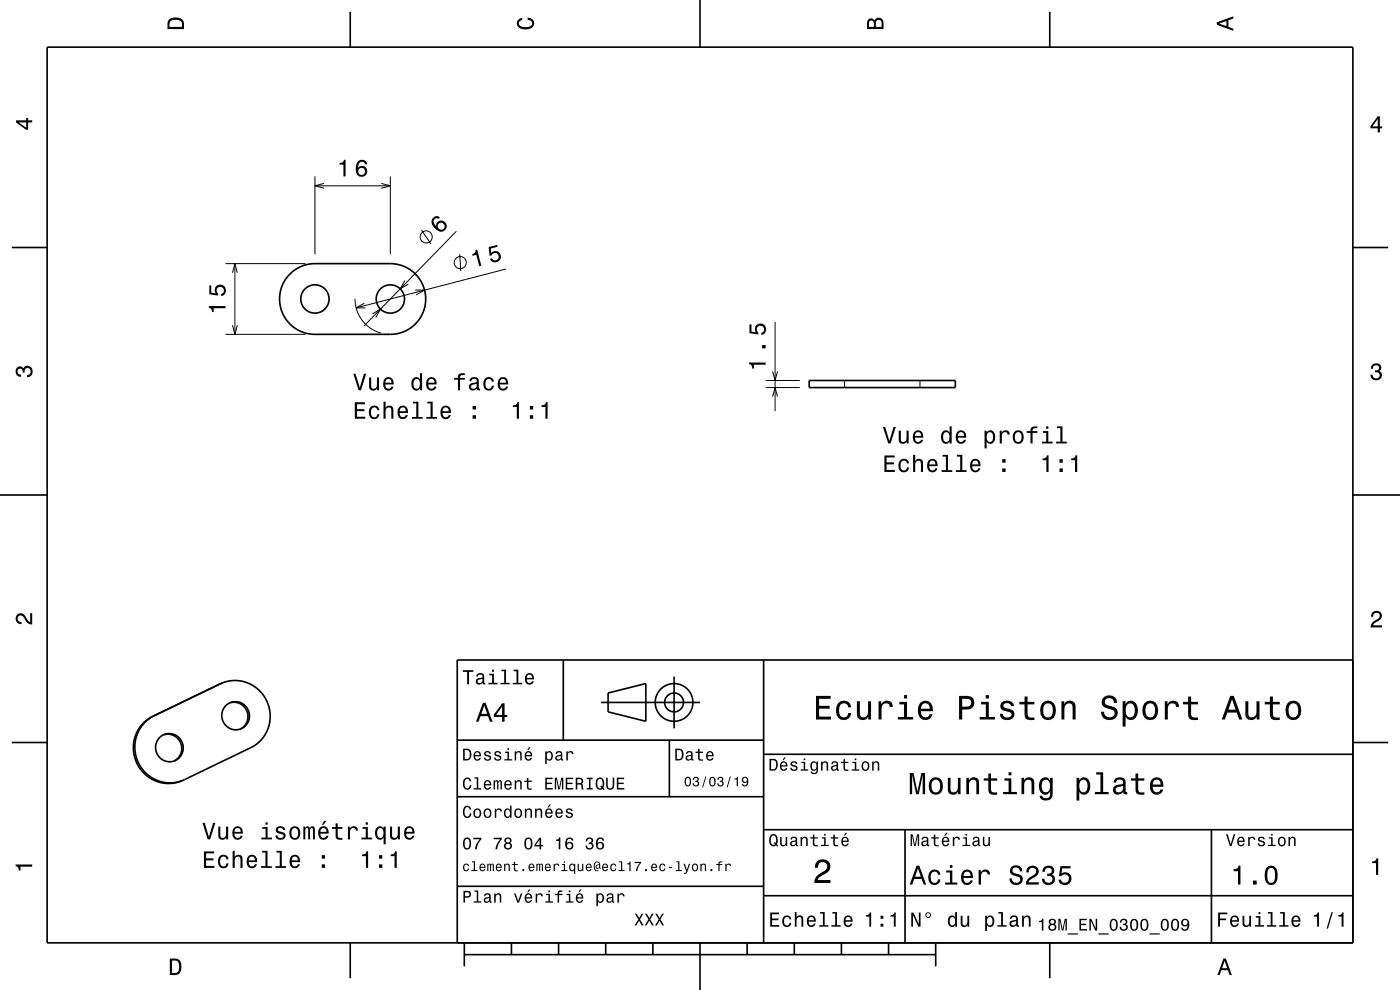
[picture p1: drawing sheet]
<svg xmlns="http://www.w3.org/2000/svg" width="297mm" height="210mm" viewBox="0 0 297 210" stroke-linecap="round" stroke-linejoin="round" font-family="sans-serif">
<g fill="none" stroke="#000" stroke-width=".21">
<path d="M66.8 37.4v16.5M66.8 39.4h16M68.7 38.9l-1.9 .5 1.9 .5M80.9 38.9l1.9 .5-1.9 .5M82.8 37.4v16.5M47.8 55.9h17M49.3 57.9l.5-2 .6 2M49.8 55.9v15M85.9 59.5l-1 1.8 1.7-1M89.4 48.8l2 2.9M96.8 49.1l-19.6 20.1M97.5 53.9l.2 3.6"/>
<path d="M107.3 57.1l-31.7 8.2M47.8 70.9h17M49.3 69l.5 1.9 .6-1.9M75.3 63.3a7.5 7.5 0 0 0 5.5 7.4M77.3 64.3l-1.7 1h1.9M79 66.6l1.7-1-1 1.7M88.1 61.5h2l-1.8 1M163.9 78.8l.5 1.9 .5-1.9M164.4 68.3v18.9M162.4 82.2h7.3M162.4 80.7h7.3M163.9 84.1l.5-1.9 .5 1.9"/>
<path d="M179.2 80.7v1.5M195.2 80.7v1.5M32.7 151.8l-.3 .2M46.8 145.1l-.4 .1"/>
<circle cx="90.4" cy="50.3" r="1.28"/>
<circle cx="97.6" cy="55.7" r="1.28"/>
</g>
<g fill="none" stroke="#000" stroke-width=".35">
<path d="M10 10h277v190h-277zM74.3 2.5v7.5M148.5 0v10M222.7 2.5v7.5M2.5 52.5h7.5M61.4 58.2a7.5 7.5 0 0 1 5.4-2.3h16a7.5 7.5 0 0 1 7.5 7.5 7.5 7.5 0 0 1-7.5 7.5h-16a7.5 7.5 0 0 1-6.9-4.6 7.5 7.5 0 0 1 1.5-8.1zM287 52.5h7.5M171.7 80.7h31v1.5h-31zM0 105h10M287 105h10M119.5 140v17M162 140v60"/>
<path d="M287 140h-190v60M2.5 157.5h7.5M32.7 151.8a7.5 7.5 0 0 0-3.5 9.7 7.5 7.5 0 0 0 9.5 4.1M34.7 155.9a3 3 0 0 1 3.6 1.7 3 3 0 0 1-1.4 3.8M47.2 144.9l-.8 .3M47.2 144.9a7.5 7.5 0 0 1 9.5 4 7.5 7.5 0 0 1-3.5 9.7l-14.5 7M47.2 144.9l-14.8 7.1a7.5 7.5 0 0 0-3.4 9.8 7.5 7.5 0 0 0 9.7 3.8M48.7 149.1a3 3 0 0 1 3.7 1.8 3 3 0 0 1-1.5 3.8M97 157h65M127.5 149h21M129 147l8-2v8l-8-2zM142 157v12"/>
<path d="M143 143.5v11M287 157.5h7.5M97 169h65M162 176h125M162 160h125M192 176v24M257 176v24M97 188h65M162 190h125M74.3 200v7.5M98.5 202.5h100M98.5 200v5"/>
<path d="M108.5 200v2.5M118.5 200v2.5M128.5 200v2.5M138.5 200v2.5M148.5 200v10M158.5 200v2.5M168.5 200v2.5M178.5 200v2.5M188.5 200v2.5M198.5 200v5M222.7 200v7.5"/>
<circle cx="66.8" cy="63.4" r="3"/>
<circle cx="82.8" cy="63.4" r="3"/>
<circle cx="35.9" cy="158.6" r="2.96"/>
<circle cx="50" cy="151.8" r="2.96"/>
<circle cx="143" cy="149" r="2"/>
<circle cx="143" cy="149" r="4"/>
</g>
<g fill="#000">
<path d="M36 4a2.18 2.18 0 0 0-.5 2.2h3.5v-1.2a1.43 1.43 0 0 0-1.7-1.3zM36.3 4.4a2.15 2.15 0 0 1 2.2 .3l.1 1h-2.6v-1z" fill-rule="evenodd"/>
<path d="M109.9 4.2l.9-.4v.4a.7 .7 0 0 0-.7 .5 .7 .7 0 0 0 .3 .8 1.7 1.7 0 0 0 2.5-.5 .9 .9 0 0 0-1-.8v-.5a1.24 1.24 0 0 1 1.4 1.1 1.24 1.24 0 0 1-1 1.4 2.22 2.22 0 0 1-2.5-.7l-.2-.5z" fill-rule="evenodd"/>
<path d="M184.2 4.2l-.3 .7v1.3h3.5v-1.3a.98 .98 0 0 0-.7-1.1 .98 .98 0 0 0-1.2 .6 .84 .84 0 0 0-1.3-.2zM184.5 4.5a.54 .54 0 0 1 .6-.1 .54 .54 0 0 1 .3 .6v.7h-1zM185.9 4.4a.62 .62 0 0 1 .8-.1 .62 .62 0 0 1 .3 .6v.8h-1.2z" fill-rule="evenodd"/>
<path d="M258.1 4.7v.6l3.5 1.2v-.4l-1-.4v-1.4l1-.4v-.4zM258.6 5l1.6-.5v1z" fill-rule="evenodd"/>
<path d="M3.4 25.5v.5l2.1 1.5h.5v-1.5h.8v-.5h-.8v-.5h-.4v.5zM4 26h1.6v1.1z" fill-rule="evenodd"/>
<path d="M72 34.6v.3h.9v2.5h.4v-3.5h-.3a.77 .77 0 0 1-1 .7zM76 34.2a2.39 2.39 0 0 0 .2 3.2 1.16 1.16 0 0 0 1.5-.3 1.16 1.16 0 0 0-.2-1.6 1.16 1.16 0 0 0-1.5 .1 1.02 1.02 0 0 1 .8-1.3 .58 .58 0 0 1 .6 .6h.5a1.11 1.11 0 0 0-.7-1 1.11 1.11 0 0 0-1.2 .3zM75.9 36.4a.75 .75 0 0 1 1.5 0 .75 .75 0 0 1-1.5 0z" fill-rule="evenodd"/>
<path d="M292.3 24.7l-1.6 2.1v.4h1.6v.9h.4v-.9h.5v-.4h-.5v-2.1zM292.3 25.2v1.6h-1.1z" fill-rule="evenodd"/>
<path d="M91.9 46.2a1.58 1.58 0 0 0 .5 2.3 1.26 1.26 0 0 0 1.8 .5 1.26 1.26 0 0 0 .2-1.9 1.11 1.11 0 0 0-1.2-.2 1.11 1.11 0 0 0-.7 1.1 1.02 1.02 0 0 1-.3-1.5 .58 .58 0 0 1 .8-.1l.3-.3a.99 .99 0 0 0-1.4 .1zM92.8 48a.75 .75 0 0 1 1.5 0 .75 .75 0 0 1-1.5 0z" fill-rule="evenodd"/>
<path d="M100.9 53a.77 .77 0 0 1-.7 .9v.4l.8-.2 .7 2.4 .4-.1-.9-3.5zM103.7 52.4l.2 1.9 .4-.1a.79 .79 0 0 1 1-.5 .79 .79 0 0 1 .4 1.1 .79 .79 0 0 1-1.2 .2l-.1-.2-.5 .1a1.21 1.21 0 0 0 1.7 .7 1.21 1.21 0 0 0 .4-1.8 1.21 1.21 0 0 0-1.8-.1l-.1-1 1.5-.4-.1-.4z" fill-rule="evenodd"/>
<path d="M44.3 64.9v.4a.77 .77 0 0 1 .7 .9h.3v-.8h2.5v-.5zM44.4 60.6v1.8l1.9 .3v-.4a.79 .79 0 0 1-.2-1.2 .79 .79 0 0 1 1.2 0 .79 .79 0 0 1-.1 1.2h-.3v.5a1.21 1.21 0 0 0 1.1-1.5 1.21 1.21 0 0 0-1.7-.8 1.21 1.21 0 0 0-.5 1.7l-1-.1v-1.5z" fill-rule="evenodd"/>
<path d="M74.9 79.3l1.2 3.5h.5l1.1-3.5h-.5l-.9 3-.9-3zM78.3 80.1v1.8a.89 .89 0 0 0 .6 .9 .89 .89 0 0 0 1.1-.4v.4h.4v-2.7h-.4v1.5a.65 .65 0 0 1-.4 .8 .65 .65 0 0 1-.8-.3l-.1-2zM81.6 80.4a1.54 1.54 0 0 0 .8 2.5 1.06 1.06 0 0 0 1.1-.9h-.5l-.2 .4-.4 .1a.76 .76 0 0 1-.7-.9h1.8a1.17 1.17 0 0 0-.5-1.4 1.17 1.17 0 0 0-1.4 .2zM81.9 80.6a.66 .66 0 0 1 .8-.2 .66 .66 0 0 1 .4 .8h-1.4zM87.6 80.4a1.57 1.57 0 0 0 .7 2.5l.5-.1 .3-.4v.4h.4v-3.6h-.4v1.3a.89 .89 0 0 0-1.5-.1zM87.9 80.6a.62 .62 0 0 1 .7-.2 .62 .62 0 0 1 .4 .6 1.11 1.11 0 0 1-.6 1.5 1.19 1.19 0 0 1-.5-1.9zM90.7 80.4a1.54 1.54 0 0 0 .8 2.5 1.06 1.06 0 0 0 1.1-.9h-.5l-.2 .4-.4 .1a.76 .76 0 0 1-.6-.9h1.7a1.16 1.16 0 0 0-.5-1.4 1.16 1.16 0 0 0-1.4 .2zM91 80.6a.66 .66 0 0 1 .8-.2 .66 .66 0 0 1 .4 .8h-1.3zM96.3 80.2v.3h.9v2.3h.4v-2.3h1v-.3h-1v-.4l.3-.2h.7v-.4a1.04 1.04 0 0 0-1.4 .7v.3zM99.9 80.2l-.3 .7h.4a.55 .55 0 0 1 .7-.6 .55 .55 0 0 1 .3 .8h-.2a1 1 0 0 0-1 .3 1 1 0 0 0-.3 1 .94 .94 0 0 0 1.7 0l.1 .3 .5 .1v-.4h-.2v-1.6a1.02 1.02 0 0 0-1.7-.6zM100 81.7l1.1-.3a.77 .77 0 0 1-.2 .9 .77 .77 0 0 1-.9 .1l-.1-.4zM102.8 80.4a1.53 1.53 0 0 0 .9 2.5 1.05 1.05 0 0 0 1.1-1.1h-.4a.67 .67 0 0 1-.7 .7 .67 .67 0 0 1-.7-.6 1.12 1.12 0 0 1 .7-1.5 .6 .6 0 0 1 .6 .6h.5a1.09 1.09 0 0 0-.8-1 1.09 1.09 0 0 0-1.2 .4zM105.9 80.4a1.54 1.54 0 0 0 .8 2.5 1.06 1.06 0 0 0 1.1-.9h-.5l-.2 .4-.4 .1a.76 .76 0 0 1-.7-.9h1.8a1.16 1.16 0 0 0-.5-1.4 1.16 1.16 0 0 0-1.4 .2zM106.2 80.6a.66 .66 0 0 1 .8-.2 .66 .66 0 0 1 .3 .8h-1.3z" fill-rule="evenodd"/>
<path d="M158.9 76.9v.3a.77 .77 0 0 1 .7 1h.3v-.8h2.5v-.5zM161.7 73.2v.7h.7v-.7zM159 68.8v1.9l1.9 .3v-.5a.79 .79 0 0 1-.2-1.1 .79 .79 0 0 1 1.1-.1 .79 .79 0 0 1 0 1.2l-.3 .1v.4a1.21 1.21 0 0 0 1.1-1.5 1.21 1.21 0 0 0-1.7-.8 1.21 1.21 0 0 0-.5 1.8l-1-.2v-1.5z" fill-rule="evenodd"/>
<path d="M291.1 77.4a1.08 1.08 0 0 1 1.4-.2 1.08 1.08 0 0 1 .4 1.2l-.3 .3a1.06 1.06 0 0 1 .5 1.3 1.06 1.06 0 0 1-1.2 .7 1.1 1.1 0 0 1-1.2-1.2h.5a.71 .71 0 0 0 1 .8 .71 .71 0 0 0 .1-1.3h-.6v-.4a.61 .61 0 0 0 .8-.3 .61 .61 0 0 0-.2-.8 .61 .61 0 0 0-.9 .2l-.1 .5h-.5z" fill-rule="evenodd"/>
<path d="M3.6 78a.86 .86 0 0 1 1.4 .2 1.06 1.06 0 0 1 1.2-.6 1.06 1.06 0 0 1 .7 1.2 1.1 1.1 0 0 1-1.2 1.2v-.4a.71 .71 0 0 0 .8-1 .71 .71 0 0 0-1.3-.1v.6h-.4a.61 .61 0 0 0-.3-.8 .61 .61 0 0 0-.8 .2 .61 .61 0 0 0 .2 .8l.6 .2v.4a1.15 1.15 0 0 1-1.2-.6 1.15 1.15 0 0 1 .3-1.3z" fill-rule="evenodd"/>
<path d="M75.3 85.3v3.5h2.2v-.4h-1.8v-1.2h1.6v-.4h-1.6v-1.1h1.7v-.4zM78.5 86.4a1.53 1.53 0 0 0 .9 2.5 1.05 1.05 0 0 0 1.1-1h-.4a.67 .67 0 0 1-.7 .6 .67 .67 0 0 1-.7-.6 1.12 1.12 0 0 1 .7-1.5 .6 .6 0 0 1 .6 .6h.5a1.09 1.09 0 0 0-.8-.9 1.09 1.09 0 0 0-1.2 .3zM81.4 85.2v3.6h.4v-1.5a.63 .63 0 0 1 .5-.9 .63 .63 0 0 1 .7 .7v1.7h.5v-1.8a.88 .88 0 0 0-.6-.9 .88 .88 0 0 0-1.1 .4v-1.3zM84.6 86.4a1.54 1.54 0 0 0 .8 2.5 1.05 1.05 0 0 0 1.1-.9h-.4l-.3 .4-.3 .1a.75 .75 0 0 1-.7-.9h1.8a1.16 1.16 0 0 0-.5-1.4 1.16 1.16 0 0 0-1.5 .2zM85 86.6a.66 .66 0 0 1 .8-.1 .66 .66 0 0 1 .3 .7h-1.3zM87.6 85.2v.4h.7v2.9h-.9v.3h2.3v-.3h-.9v-3.3zM90.6 85.2v.4h.7v2.9h-.9v.3h2.3v-.3h-.9v-3.3zM93.7 86.4a1.54 1.54 0 0 0 .8 2.5 1.06 1.06 0 0 0 1.1-.9h-.4l-.2 .4-.4 .1a.75 .75 0 0 1-.7-.9h1.8a1.16 1.16 0 0 0-.5-1.4 1.16 1.16 0 0 0-1.5 .2zM94.1 86.6a.66 .66 0 0 1 .8-.1 .66 .66 0 0 1 .3 .7h-1.3zM100.3 88.1v.7h.7v-.7zM100.3 86.1v.8h.7v-.8z" fill-rule="evenodd"/>
<path d="M108.8 86v.3h.8v2.5h.5v-3.5h-.4a.77 .77 0 0 1-.9 .7zM112.4 88.1v.7h.7v-.7zM112.4 86.1v.8h.7v-.8zM114.9 86v.3h.8v2.5h.5v-3.5h-.4a.77 .77 0 0 1-.9 .7z" fill-rule="evenodd"/>
<path d="M187.3 90.6l1.1 3.5h.5l1.1-3.5h-.4l-.9 2.9-.9-2.9zM190.7 91.4v1.7a.89 .89 0 0 0 .6 1 .89 .89 0 0 0 1-.4v.4h.5v-2.7h-.5v1.5a.65 .65 0 0 1-.4 .8 .65 .65 0 0 1-.8-.3v-2zM193.9 91.6a1.54 1.54 0 0 0 .8 2.6 1.06 1.06 0 0 0 1.1-.9h-.4l-.2 .3-.4 .2a.76 .76 0 0 1-.7-1h1.8a1.16 1.16 0 0 0-.5-1.3 1.16 1.16 0 0 0-1.5 .1zM194.3 91.9a.66 .66 0 0 1 .8-.2 .66 .66 0 0 1 .3 .8h-1.3zM199.9 91.6a1.57 1.57 0 0 0 .8 2.6l.4-.2 .3-.4v.5h.5v-3.7h-.4v1.4a.89 .89 0 0 0-1.6-.2zM200.3 91.9a.62 .62 0 0 1 .6-.2 .62 .62 0 0 1 .5 .6 1.12 1.12 0 0 1-.7 1.5 1.19 1.19 0 0 1-.4-1.9zM203 91.6a1.54 1.54 0 0 0 .8 2.6 1.06 1.06 0 0 0 1.1-.9h-.4l-.2 .3-.4 .2a.76 .76 0 0 1-.7-1h1.8a1.16 1.16 0 0 0-.5-1.3 1.16 1.16 0 0 0-1.5 .1zM203.4 91.9a.66 .66 0 0 1 .8-.2 .66 .66 0 0 1 .3 .8h-1.3zM208.9 91.4v3.7h.4v-1.4a.93 .93 0 0 0 1 .4 .93 .93 0 0 0 .8-.8 1.51 1.51 0 0 0-1-2l-.5 .1-.3 .4v-.4zM209.5 91.9a.63 .63 0 0 1 .7-.2 .63 .63 0 0 1 .4 .6 1.13 1.13 0 0 1-.6 1.5 1.18 1.18 0 0 1-.5-1.9zM212.1 91.4v2.7h.4v-1.6a.67 .67 0 0 1 .4-.8 .67 .67 0 0 1 .8 .3l.1 .2h.4a.89 .89 0 0 0-.7-.9 .89 .89 0 0 0-1 .5v-.4zM215.1 91.6a1.53 1.53 0 0 0 .9 2.6 1.48 1.48 0 0 0 1.2-1.5 1.48 1.48 0 0 0-1.2-1.4l-.5 .1zM215.5 91.9a.67 .67 0 0 1 .7-.2 .67 .67 0 0 1 .5 .6 1.11 1.11 0 0 1-.7 1.5 1.17 1.17 0 0 1-.5-1.9zM217.8 91.4v.4h.8v2.3h.5v-2.3h1v-.4h-1v-.3l.3-.2h.7v-.4a1.04 1.04 0 0 0-1.5 .7v.2zM221.3 91.4v.4h.6v1.9h-.9v.4h2.3v-.4h-.9v-2.3zM221.9 90.4v.5h.5v-.5zM224.3 90.4v.4h.7v2.9h-1v.4h2.3v-.4h-.9v-3.3z" fill-rule="evenodd"/>
<path d="M187.6 96.6v3.5h2.2v-.4h-1.7v-1.2h1.5v-.4h-1.5v-1.1h1.7v-.4zM190.9 97.7a1.53 1.53 0 0 0 .8 2.5 1.05 1.05 0 0 0 1.1-1.1h-.4a.67 .67 0 0 1-.6 .7 .67 .67 0 0 1-.7-.6 1.11 1.11 0 0 1 .7-1.5 .6 .6 0 0 1 .6 .6h.4a1.09 1.09 0 0 0-.7-1 1.09 1.09 0 0 0-1.2 .4zM193.7 96.5v3.6h.5v-1.6a.63 .63 0 0 1 .3-.7 .63 .63 0 0 1 .8 .3l.1 2h.4v-1.8a.88 .88 0 0 0-.6-1 .88 .88 0 0 0-1 .5v-1.3zM197 97.7a1.54 1.54 0 0 0 .8 2.5 1.06 1.06 0 0 0 1.1-.9h-.5l-.2 .4-.4 .1a.76 .76 0 0 1-.7-.9h1.8a1.17 1.17 0 0 0-.5-1.4 1.17 1.17 0 0 0-1.4 .2zM197.3 97.9a.66 .66 0 0 1 .8-.1 .66 .66 0 0 1 .4 .7h-1.4zM200 96.5v.4h.7v2.8h-1v.4h2.3v-.4h-.9v-3.2zM203 96.5v.4h.7v2.8h-.9v.4h2.3v-.4h-1v-3.2zM206.1 97.7a1.54 1.54 0 0 0 .8 2.5 1.06 1.06 0 0 0 1.1-.9h-.5l-.2 .4-.4 .1a.76 .76 0 0 1-.7-.9h1.8a1.16 1.16 0 0 0-.5-1.4 1.16 1.16 0 0 0-1.4 .2zM206.4 97.9a.66 .66 0 0 1 .8-.1 .66 .66 0 0 1 .4 .7h-1.4zM212.6 99.4v.7h.7v-.7zM212.6 97.4v.8h.7v-.8z" fill-rule="evenodd"/>
<path d="M221.2 97.3v.3h.8v2.5h.4v-3.5h-.3a.77 .77 0 0 1-.9 .7zM224.8 99.4v.7h.7v-.7zM224.8 97.4v.8h.7v-.8zM227.2 97.3v.3h.9v2.5h.4v-3.5h-.3a.77 .77 0 0 1-1 .7z" fill-rule="evenodd"/>
<path d="M3.6 130.4a1.22 1.22 0 0 1 2 .7l.4 .6 .4 .3v-1.9h.4v2.4a1.8 1.8 0 0 1-1.7-1.4 .71 .71 0 0 0-.9-.5 .71 .71 0 0 0-.5 .8 .71 .71 0 0 0 .9 .5v.5a1.18 1.18 0 0 1-1.2-.7 1.18 1.18 0 0 1 .2-1.3z" fill-rule="evenodd"/>
<path d="M291.2 129.9a1.18 1.18 0 0 1 1.9 .3 1.18 1.18 0 0 1-1 1.7l-.5 .3-.3 .5h1.9v.4h-2.4a1.8 1.8 0 0 1 1.4-1.8 .71 .71 0 0 0 .5-.8 .71 .71 0 0 0-.9-.5 .71 .71 0 0 0-.5 .8h-.4z" fill-rule="evenodd"/>
<path d="M98.2 158.8v2.5h.9a1.37 1.37 0 0 0 .7-2.2 1.56 1.56 0 0 0-1.6-.3zM98.6 159.1a.98 .98 0 0 1 1.1 .7 .98 .98 0 0 1-.6 1.2h-.5zM100.7 159.6a1.04 1.04 0 0 0-.2 1.2 1.04 1.04 0 0 0 1 .5l.5-.5h-.3l-.4 .3a.54 .54 0 0 1-.5-.7h1.3a.83 .83 0 0 0-.4-.9 .83 .83 0 0 0-1 .1zM100.9 159.7l.2-.1a.47 .47 0 0 1 .5 .1 .47 .47 0 0 1 .1 .5h-.9zM102.9 159.5l-.2 .1a.69 .69 0 0 0 .9 .9l.2 .1a.43 .43 0 0 1-.4 .5 .43 .43 0 0 1-.4-.4h-.3a.74 .74 0 0 0 .9 .7 .74 .74 0 0 0 .5-1l-1-.4a.38 .38 0 0 1 .3-.5 .38 .38 0 0 1 .4 .4h.3a.78 .78 0 0 0-1.2-.4zM105.1 159.5l-.2 .1a.69 .69 0 0 0 .9 .9l.2 .1a.43 .43 0 0 1-.4 .5 .43 .43 0 0 1-.5-.4h-.3a.74 .74 0 0 0 .9 .7 .74 .74 0 0 0 .5-1l-.9-.4a.38 .38 0 0 1 .3-.5 .38 .38 0 0 1 .4 .4h.3a.77 .77 0 0 0-1.2-.4zM107.2 159.4v.3h.5v1.3h-.7v.3h1.6v-.3h-.6v-1.6zM107.7 158.7v.4h.3v-.4zM109.2 159.4v1.9h.3v-1.1a.45 .45 0 0 1 .4-.6 .45 .45 0 0 1 .5 .5v1.2h.3v-1.3a.63 .63 0 0 0-.5-.7 .63 .63 0 0 0-.7 .4v-.3zM112.2 158.5l-.4 .6h.3l.5-.6zM111.5 159.6a1.04 1.04 0 0 0-.2 1.2 1.04 1.04 0 0 0 1.1 .5l.5-.5h-.3l-.5 .3a.54 .54 0 0 1-.5-.7h1.3a.83 .83 0 0 0-.4-.9 .83 .83 0 0 0-1 .1zM111.8 159.7l.1-.1a.48 .48 0 0 1 .5 .1 .48 .48 0 0 1 .2 .5h-1zM115.7 159.4v2.7h.3v-1.1a.66 .66 0 0 0 .7 .4 .66 .66 0 0 0 .5-.6 .91 .91 0 0 0 0-1.1 .91 .91 0 0 0-1-.3l-.2 .3v-.3zM116.1 159.8a.45 .45 0 0 1 .5-.2 .45 .45 0 0 1 .3 .4 .65 .65 0 0 1 .1 .8 .65 .65 0 0 1-.7 .2 .98 .98 0 0 1-.2-1.2zM118.1 159.5l-.2 .4h.3a.39 .39 0 0 1 .4-.3 .39 .39 0 0 1 .3 .5h-.1a.65 .65 0 0 0-1 .4 .65 .65 0 0 0 .6 .9l.6-.3 .1 .2h.4v-.2l-.2-.1v-1.1a.72 .72 0 0 0-.5-.6 .72 .72 0 0 0-.7 .2zM118.2 160.6l.8-.3a.55 .55 0 0 1-.2 .7 .55 .55 0 0 1-.6 0zM120.1 159.4v1.9h.4v-1.1a.47 .47 0 0 1 .2-.6 .47 .47 0 0 1 .6 .2v.2h.4a.64 .64 0 0 0-.5-.7 .64 .64 0 0 0-.8 .4v-.3z" fill-rule="evenodd"/>
<path d="M98.2 142.2v.3h.9v2.7h.4v-2.7h.9v-.3zM101.3 143l-.3 .5h.4a.47 .47 0 0 1 .5-.4 .47 .47 0 0 1 .4 .6l-.2 .1a.84 .84 0 0 0-1 .2 .84 .84 0 0 0 0 1.1 .9 .9 0 0 0 1.3-.2l.1 .2 .5 .1v-.3l-.3-.1v-1.3a.87 .87 0 0 0-1.4-.5zM101.4 144.3l.9-.3a.66 .66 0 0 1-.1 .7 .66 .66 0 0 1-.8 .1zM103.8 142.9v.3h.6v1.6h-.8v.4h2v-.4h-.8v-1.9zM104.4 142.1v.4h.4v-.4zM106.4 142.1v.3h.6v2.4h-.8v.4h1.9v-.4h-.7v-2.7zM109 142.1v.3h.6v2.4h-.8v.4h1.9v-.4h-.7v-2.7zM111.6 143.1a1.32 1.32 0 0 0 .7 2.1 .9 .9 0 0 0 .9-.7h-.3l-.2 .3-.4 .1a.65 .65 0 0 1-.6-.8h1.6a1 1 0 0 0-.4-1.2 1 1 0 0 0-1.3 .2zM111.9 143.3a.57 .57 0 0 1 .7-.1 .57 .57 0 0 1 .3 .6h-1.2z" fill-rule="evenodd"/>
<path d="M102.4 149.1l-1.4 4h.5l.4-1.2h1.6l.4 1.2h.6l-1.5-4zM102.7 149.7l.7 1.7h-1.3zM106.5 149.2l-1.7 2.4v.5h1.7v1h.5v-1h.6v-.5h-.6v-2.4zM106.5 149.9v1.7h-1.3z" fill-rule="evenodd"/>
<path d="M143.2 158.8v2.5h.9a1.37 1.37 0 0 0 .7-2.2 1.56 1.56 0 0 0-1.6-.3zM143.6 159.1a.98 .98 0 0 1 1.1 .7 .98 .98 0 0 1-.6 1.2h-.5zM145.7 159.5l-.2 .4h.3a.39 .39 0 0 1 .5-.3 .39 .39 0 0 1 .3 .5h-.2a.65 .65 0 0 0-.9 .4 .65 .65 0 0 0 .5 .9l.7-.3v.2h.4v-.2l-.1-.1-.1-1.1a.73 .73 0 0 0-.4-.6 .73 .73 0 0 0-.8 .2zM145.8 160.6l.8-.3a.55 .55 0 0 1-.1 .7 .55 .55 0 0 1-.7 0zM148.1 158.9v.5h-.5v.3h.5v1.3a.75 .75 0 0 0 1 .4v-.3a.48 .48 0 0 1-.7-.3v-1.1h.7v-.3h-.7v-.5zM150 159.6a1.04 1.04 0 0 0-.2 1.2 1.04 1.04 0 0 0 1.1 .5l.5-.5h-.4l-.4 .3a.54 .54 0 0 1-.5-.7h1.3a.83 .83 0 0 0-.4-.9 .83 .83 0 0 0-1 .1zM150.3 159.7l.1-.1a.48 .48 0 0 1 .5 .1 .48 .48 0 0 1 .2 .5h-1z" fill-rule="evenodd"/>
<path d="M173.1 147.6v5h3.2v-.6h-2.5v-1.7h2.2v-.6h-2.2v-1.5h2.4v-.6zM177.8 149.2a2.59 2.59 0 0 0 .5 3.4 1.58 1.58 0 0 0 2.3-1.4h-.6a.95 .95 0 0 1-.9 1 .95 .95 0 0 1-1-.9 1.59 1.59 0 0 1 .9-2.1 .85 .85 0 0 1 .9 .8h.7a1.56 1.56 0 0 0-1.1-1.3 1.56 1.56 0 0 0-1.7 .5zM181.8 148.8v2.5a1.27 1.27 0 0 0 .9 1.4 1.27 1.27 0 0 0 1.5-.7v.6h.6v-3.8h-.6v2.2a.92 .92 0 0 1-.6 1.1 .92 .92 0 0 1-1.2-.4v-2.9zM186.4 148.8v3.8h.6v-2.2a.95 .95 0 0 1 .5-1.1 .95 .95 0 0 1 1.2 .3l.1 .4h.6a1.28 1.28 0 0 0-1-1.4 1.28 1.28 0 0 0-1.4 .8v-.6zM190.8 148.9v.5h1v2.7h-1.3v.5h3.2v-.5h-1.3v-3.2zM191.8 147.4v.8h.6v-.8zM195.1 149.2a2.62 2.62 0 0 0 .5 3.4 1.57 1.57 0 0 0 2.2-1.1h-.6l-.3 .5-.5 .2a1.08 1.08 0 0 1-1-1.3h2.5a1.66 1.66 0 0 0-.7-2 1.66 1.66 0 0 0-2.1 .3zM195.6 149.5a.94 .94 0 0 1 1.2-.2 .94 .94 0 0 1 .5 1h-1.9zM203.5 147.6v5h.6v-2.1h.8a1.47 1.47 0 0 0 1.8-1.2 1.47 1.47 0 0 0-1.5-1.7zM204.1 148.2a1.6 1.6 0 0 1 1.8 .5 .86 .86 0 0 1 0 .9 .86 .86 0 0 1-.9 .3h-.9zM208.1 148.9v.5h1v2.7h-1.3v.5h3.3v-.5h-1.3v-3.2zM209.1 147.4v.8h.7v-.8zM212.6 148.9a1.08 1.08 0 0 0-.3 1.2 1.08 1.08 0 0 0 1 .7l1.1 .4a.57 .57 0 0 1 .2 .6 .57 .57 0 0 1-.5 .4 .96 .96 0 0 1-1.4-.8h-.6a1.6 1.6 0 0 0 1.3 1.4 1.6 1.6 0 0 0 1.7-.8 1.13 1.13 0 0 0-1-1.6l-1.1-.3-.2-.4a.87 .87 0 0 1 .9-.5 .87 .87 0 0 1 .8 .6h.6a1.41 1.41 0 0 0-2.1-1.1zM217.4 147.8v1.1h-1.1v.5h1.1v2.6l.2 .4 .4 .3h1.4v-.5a.97 .97 0 0 1-1.4-.5v-2.3h1.4v-.5h-1.4v-1.1zM221.1 149.2a2.56 2.56 0 0 0 .5 3.4 1.72 1.72 0 0 0 1.8-.2 1.72 1.72 0 0 0 .6-1.7 1.7 1.7 0 0 0-.9-1.9 1.7 1.7 0 0 0-2 .4zM221.6 149.6a.96 .96 0 0 1 1-.4 .96 .96 0 0 1 .7 .8 1.59 1.59 0 0 1-1 2.2 1.19 1.19 0 0 1-1-1.5zM225.2 148.8v3.8h.6v-2.2a.97 .97 0 0 1 .5-1.1 .97 .97 0 0 1 1.1 .2l.1 .7v2.4h.7v-2.5a1.27 1.27 0 0 0-.9-1.4 1.27 1.27 0 0 0-1.5 .6v-.5zM234.1 147.9a1.38 1.38 0 0 0-.3 1.5 1.38 1.38 0 0 0 1.3 .9 1.25 1.25 0 0 1 1.4 .9 1.15 1.15 0 0 1-1.3 .9 1.15 1.15 0 0 1-1-1.1h-.7a1.8 1.8 0 0 0 1.7 1.8 1.8 1.8 0 0 0 1.9-1.6 1.46 1.46 0 0 0-1.5-1.4l-.6-.2a.83 .83 0 0 1-.5-1.1 .83 .83 0 0 1 1.2-.3l.5 .5 .1 .4h.7a1.67 1.67 0 0 0-1-1.6 1.67 1.67 0 0 0-1.9 .4zM238.2 148.8v5.3h.6v-2.1a1.32 1.32 0 0 0 1.4 .7 1.32 1.32 0 0 0 1.1-1.1 2.43 2.43 0 0 0-.8-2.8 1.21 1.21 0 0 0-1.7 .5v-.5zM239.1 149.6a.9 .9 0 0 1 .9-.4 .9 .9 0 0 1 .7 .8 1.61 1.61 0 0 1-.9 2.2 1.18 1.18 0 0 1-1-1.5zM242.8 149.2a2.56 2.56 0 0 0 .5 3.4 1.72 1.72 0 0 0 1.8-.2 1.72 1.72 0 0 0 .6-1.7 1.7 1.7 0 0 0-.9-1.9 1.7 1.7 0 0 0-2 .4zM243.3 149.6a.96 .96 0 0 1 1-.4 .96 .96 0 0 1 .7 .8 1.59 1.59 0 0 1-1 2.2 1.19 1.19 0 0 1-1-1.5zM247.1 148.8v3.8h.6v-2.2a.95 .95 0 0 1 .5-1.1 .95 .95 0 0 1 1.2 .3l.1 .4h.6a1.28 1.28 0 0 0-1-1.4 1.28 1.28 0 0 0-1.4 .8v-.6zM252 147.8v1.1h-1v.5h1l.1 2.6 .2 .4 .4 .3h1.4v-.5a.97 .97 0 0 1-1.4-.5v-2.3h1.4v-.5h-1.4v-1.1zM261 147.6l-1.8 5h.6l.6-1.4h2l.5 1.4h.7l-1.9-5zM261.4 148.3l.7 2.2h-1.5zM264.2 148.8v2.5a1.27 1.27 0 0 0 .9 1.4 1.27 1.27 0 0 0 1.5-.7v.6h.6v-3.8h-.6v2.2a.92 .92 0 0 1-.6 1.1 .92 .92 0 0 1-1.1-.4l-.1-2.9zM269.4 147.8v1.1h-1.1v.5h1.1v2.6l.2 .4 .4 .3 .7 .1 .8-.1v-.5a.97 .97 0 0 1-1.4-.5l-.1-2.3h1.5v-.5h-1.5v-1.1zM273.1 149.2a2.56 2.56 0 0 0 .6 3.4 1.72 1.72 0 0 0 1.8-.2 1.72 1.72 0 0 0 .6-1.7 1.7 1.7 0 0 0-.9-1.9 1.7 1.7 0 0 0-2.1 .4zM273.6 149.6a.96 .96 0 0 1 1-.4 .96 .96 0 0 1 .7 .8 1.59 1.59 0 0 1-.9 2.2 1.19 1.19 0 0 1-1.1-1.5z" fill-rule="evenodd"/>
<path d="M42.9 174.5l1.2 3.6h.5l1.1-3.6h-.5l-.9 3-.9-3zM46.3 175.3v1.8a.89 .89 0 0 0 .6 1 .89 .89 0 0 0 1.1-.5v.5h.4v-2.8h-.4v1.6a.65 .65 0 0 1-.4 .8 .65 .65 0 0 1-.8-.3l-.1-2.1zM49.6 175.6a1.54 1.54 0 0 0 .8 2.5 1.06 1.06 0 0 0 1.1-.8h-.5l-.2 .3-.4 .2a.76 .76 0 0 1-.7-1h1.8a1.17 1.17 0 0 0-.5-1.3 1.17 1.17 0 0 0-1.4 .1zM49.9 175.8a.66 .66 0 0 1 .8-.1 .66 .66 0 0 1 .4 .8h-1.4zM55.6 175.4v.4h.7v1.9h-.9v.4h2.3v-.4h-.9v-2.3zM56.3 174.4v.5h.5v-.5zM58.7 175.5a.76 .76 0 0 0-.2 .8 .76 .76 0 0 0 .7 .5l.9 .4a.63 .63 0 0 1-.6 .6 .63 .63 0 0 1-.6-.6h-.5a1.07 1.07 0 0 0 1.2 .9 1.07 1.07 0 0 0 .9-1.2l-.4-.3-1.1-.3a.54 .54 0 0 1 .5-.7 .54 .54 0 0 1 .6 .5h.4a1.03 1.03 0 0 0-.7-.9 1.03 1.03 0 0 0-1.1 .3zM61.7 175.6a1.53 1.53 0 0 0 .8 2.5 1.48 1.48 0 0 0 1.2-1.4 1.48 1.48 0 0 0-1.2-1.5l-.5 .2zM62 175.9a.67 .67 0 0 1 .7-.2 .67 .67 0 0 1 .5 .5 1.11 1.11 0 0 1-.7 1.6 1.17 1.17 0 0 1-.5-1.9zM64.4 175.3v2.8h.4v-2.1l.2-.3h.3l.1 .2v2.2h.4v-2.1l.3-.4 .2 .2 .1 .4v1.9h.4v-1.9a.69 .69 0 0 0-.5-1l-.6 .4-.2-.2-.3-.2-.5 .4v-.3zM68.8 174.1l-.5 .9h.3l.7-.9zM67.8 175.6a1.54 1.54 0 0 0 .8 2.5 1.05 1.05 0 0 0 1.1-.8h-.5l-.2 .3-.3 .2a.76 .76 0 0 1-.7-1h1.7a1.16 1.16 0 0 0-.5-1.3 1.16 1.16 0 0 0-1.4 .1zM68.1 175.8a.66 .66 0 0 1 .8-.1 .66 .66 0 0 1 .4 .8h-1.3zM71.2 174.6v.8h-.8v.4h.8v1.8a1.04 1.04 0 0 0 1.5 .5v-.4a.68 .68 0 0 1-1-.3l-.1-1.6h1.1v-.4h-1.1v-.8zM73.8 175.3v2.8h.4v-1.6a.67 .67 0 0 1 .4-.8 .67 .67 0 0 1 .8 .3l.1 .2h.4a.89 .89 0 0 0-.7-.9 .89 .89 0 0 0-1 .5v-.5zM76.9 175.4v.4h.7v1.9h-.9v.4h2.3v-.4h-1v-2.3zM77.6 174.4v.5h.4v-.5zM79.8 175.6a1.57 1.57 0 0 0 .8 2.5l.4-.1 .4-.4v1.5h.4v-3.8h-.4v.5l-.2-.3a.87 .87 0 0 0-1.4 .1zM80.2 175.9a.62 .62 0 0 1 .7-.2 .62 .62 0 0 1 .4 .5 1.11 1.11 0 0 1-.6 1.6 1.19 1.19 0 0 1-.5-1.9zM82.7 175.3v1.8a.89 .89 0 0 0 .7 1 .89 .89 0 0 0 1-.5v.5h.4v-2.8h-.4v1.6a.65 .65 0 0 1-.4 .8 .65 .65 0 0 1-.8-.3v-2.1zM86 175.6a1.54 1.54 0 0 0 .8 2.5 1.06 1.06 0 0 0 1.1-.8h-.4l-.3 .3-.3 .2a.76 .76 0 0 1-.7-1h1.7a1.17 1.17 0 0 0-.4-1.3 1.17 1.17 0 0 0-1.5 .1zM86.4 175.8a.66 .66 0 0 1 .8-.1 .66 .66 0 0 1 .3 .8h-1.3z" fill-rule="evenodd"/>
<path d="M98.4 178a1.44 1.44 0 0 0 .7 2.2 1.45 1.45 0 0 0 .6-2.2 .79 .79 0 0 0-1.3 0zM98.8 178h.5a1.69 1.69 0 0 1 0 1.9h-.5a1.71 1.71 0 0 1 0-1.9zM100.4 177.7v.3h1.4a3.7 3.7 0 0 0-1 2.2h.3a3.8 3.8 0 0 1 1-2.2v-.3zM104.7 177.7v.3h1.4a3.7 3.7 0 0 0-1 2.2h.4a3.8 3.8 0 0 1 1-2.2v-.3zM107.2 177.8l-.2 .2a.57 .57 0 0 0 .3 .8 .78 .78 0 0 0-.1 1.2 .78 .78 0 0 0 1.1 0 .78 .78 0 0 0-.1-1.2 .68 .68 0 0 0 .2-1 .68 .68 0 0 0-1-.1zM107.2 179.5a.55 .55 0 0 1 1.1 0 .55 .55 0 0 1-1.1 0zM107.3 178.3a.45 .45 0 0 1 .9 0 .45 .45 0 0 1-.9 0zM111.4 178a1.44 1.44 0 0 0 .7 2.2 1.45 1.45 0 0 0 .6-2.2 .79 .79 0 0 0-1.3 0zM111.9 178h.4a1.71 1.71 0 0 1 0 1.9h-.4a1.69 1.69 0 0 1 0-1.9zM114.5 177.7l-1.1 1.5v.3h1.1v.7h.3v-.7h.3v-.3h-.3v-1.5zM114.5 178.1v1.1h-.8zM118 178.1v.3h.5v1.8h.4v-2.6h-.3a.55 .55 0 0 1-.6 .5zM120.3 177.8a1.72 1.72 0 0 0 .1 2.3 .83 .83 0 0 0 1.1-.2 .83 .83 0 0 0-.1-1.1 .83 .83 0 0 0-1.1 0 .74 .74 0 0 1 .6-.9l.3 .1 .1 .3h.3a.8 .8 0 0 0-.5-.6 .8 .8 0 0 0-.8 .1zM120.2 179.4a.55 .55 0 0 1 1.1 0 .55 .55 0 0 1-1.1 0zM124.5 177.8l-.2 .7h.3a.44 .44 0 0 1 .2-.6 .44 .44 0 0 1 .6 .2 .44 .44 0 0 1-.2 .6h-.3v.3a.52 .52 0 0 1 .7 .3 .52 .52 0 0 1-.4 .7 .52 .52 0 0 1-.6-.4l-.1-.2h-.3a.84 .84 0 0 0 1.1 .8 .84 .84 0 0 0 .4-1.3l-.2-.1a.72 .72 0 0 0 .1-1.1 .72 .72 0 0 0-1.1 .1zM126.8 177.8a1.72 1.72 0 0 0 .1 2.3 .83 .83 0 0 0 1.1-.2 .83 .83 0 0 0-.1-1.1 .83 .83 0 0 0-1.1 0 .74 .74 0 0 1 .6-.9l.3 .1 .1 .3h.3a.8 .8 0 0 0-.5-.6 .8 .8 0 0 0-.8 .1zM126.7 179.4a.55 .55 0 0 1 1.1 0 .55 .55 0 0 1-1.1 0z" fill-rule="evenodd"/>
<path d="M98.4 171.2a1.45 1.45 0 0 0 .7 2.3 .94 .94 0 0 0 .9-1h-.3a.59 .59 0 0 1-.8 .7 1.31 1.31 0 0 1 .2-2l.3 .1 .2 .4h.4a.85 .85 0 0 0-.6-.8 .85 .85 0 0 0-1 .3zM100.6 171.7a1.04 1.04 0 0 0-.1 1.3 1.04 1.04 0 0 0 1.1 .5 1.04 1.04 0 0 0 .5-1.3 1.04 1.04 0 0 0-1.2-.7zM100.9 171.9a.48 .48 0 0 1 .5-.1 .48 .48 0 0 1 .3 .4 .66 .66 0 0 1 0 .7 .66 .66 0 0 1-.7 .3 .98 .98 0 0 1-.1-1.3zM102.8 171.7a1.04 1.04 0 0 0-.2 1.3 1.04 1.04 0 0 0 1.2 .5 1.04 1.04 0 0 0 .5-1.3 1.04 1.04 0 0 0-1.2-.7zM103 171.9a.48 .48 0 0 1 .5-.1 .48 .48 0 0 1 .4 .4 .66 .66 0 0 1 0 .7 .66 .66 0 0 1-.7 .3 .97 .97 0 0 1-.2-1.3zM105 171.5v2h.3v-1.1a.47 .47 0 0 1 .2-.6 .47 .47 0 0 1 .6 .2l.1 .1h.3a.64 .64 0 0 0-.5-.6 .64 .64 0 0 0-.7 .4v-.4zM107.1 171.7a1.06 1.06 0 0 0-.2 1.2 1.06 1.06 0 0 0 .9 .6l.4-.3v.3h.3v-2.6h-.3v.9a.63 .63 0 0 0-1.1-.1zM107.4 171.9a.44 .44 0 0 1 .4-.1 .44 .44 0 0 1 .4 .4 .65 .65 0 0 1 0 .7 .65 .65 0 0 1-.7 .3l-.2-.4zM109.3 171.7a1.04 1.04 0 0 0-.1 1.3 1.04 1.04 0 0 0 1.1 .5 1.04 1.04 0 0 0 .5-1.3 1.04 1.04 0 0 0-1.2-.7zM109.5 171.9a.48 .48 0 0 1 .6-.1 .48 .48 0 0 1 .3 .4 .66 .66 0 0 1 0 .7 .66 .66 0 0 1-.7 .3 .98 .98 0 0 1-.2-1.3zM111.4 171.5v2h.3v-1.1a.45 .45 0 0 1 .3-.7 .45 .45 0 0 1 .5 .6v1.2h.4v-1.3a.63 .63 0 0 0-.5-.7 .63 .63 0 0 0-.7 .3v-.3zM113.5 171.5v2h.3v-1.1a.45 .45 0 0 1 .3-.6 .45 .45 0 0 1 .6 .2v1.5h.3v-1.3a.63 .63 0 0 0-.4-.7 .63 .63 0 0 0-.8 .3v-.3zM116.5 170.7l-.3 .6h.2l.5-.6zM115.9 171.7a1.04 1.04 0 0 0-.2 1.2 1.04 1.04 0 0 0 1 .6l.5-.6h-.3l-.4 .4a.54 .54 0 0 1-.5-.7h1.2a.83 .83 0 0 0-.3-1 .83 .83 0 0 0-1 .1zM116.1 171.9l.2-.1a.47 .47 0 0 1 .4 .1 .47 .47 0 0 1 .2 .4h-.9zM118 171.7a1.04 1.04 0 0 0-.2 1.2 1.04 1.04 0 0 0 1.1 .6l.5-.6h-.3l-.5 .4a.53 .53 0 0 1-.5-.7h1.3a.83 .83 0 0 0-.3-1 .83 .83 0 0 0-1.1 .1zM118.3 171.9l.1-.1a.47 .47 0 0 1 .5 .1 .47 .47 0 0 1 .2 .4h-1zM120.2 171.6l-.1 .2a.69 .69 0 0 0 .8 .9l.3 .1a.43 .43 0 0 1-.4 .5 .43 .43 0 0 1-.5-.4h-.3a.74 .74 0 0 0 .9 .7 .74 .74 0 0 0 .5-1.1l-1-.3a.38 .38 0 0 1 .3-.5 .38 .38 0 0 1 .5 .3h.3a.77 .77 0 0 0-1.3-.4z" fill-rule="evenodd"/>
<path d="M98.4 165.2a1.45 1.45 0 0 0 .7 2.3 .94 .94 0 0 0 .9-1h-.3a.58 .58 0 0 1-.8 .7 1.3 1.3 0 0 1 .2-2l.3 .1 .2 .4h.4a.85 .85 0 0 0-.6-.8 .85 .85 0 0 0-1 .3zM100.6 164.9v.2h.5v2.1h-.6v.3h1.6v-.3h-.6v-2.3zM102.8 165.7a1.04 1.04 0 0 0-.1 1.2 1.04 1.04 0 0 0 1 .6l.5-.6h-.3l-.5 .4a.54 .54 0 0 1-.4-.7h1.2a.83 .83 0 0 0-.3-1 .83 .83 0 0 0-1.1 .1zM103.1 165.9l.1-.1a.47 .47 0 0 1 .5 .1 .47 .47 0 0 1 .2 .4h-.9zM104.7 165.5v2h.3v-1.3l.2-.4h.2v.2l.1 1.5h.2v-1.5l.3-.3 .2 .4v1.4h.3v-1.4a.49 .49 0 0 0-.4-.6l-.4 .2-.4-.2-.3 .2v-.2zM107.2 165.7a1.04 1.04 0 0 0-.2 1.2 1.04 1.04 0 0 0 1 .6l.5-.6h-.3l-.4 .4a.54 .54 0 0 1-.5-.7h1.3a.83 .83 0 0 0-.4-1 .83 .83 0 0 0-1 .1zM107.4 165.9l.2-.1a.48 .48 0 0 1 .5 .1 .48 .48 0 0 1 .1 .4h-.9zM109.2 165.5v2h.3v-1.1a.45 .45 0 0 1 .4-.7 .45 .45 0 0 1 .5 .6v1.2h.3v-1.3a.63 .63 0 0 0-.5-.7 .63 .63 0 0 0-.7 .3v-.3zM111.8 165v.6h-.6v.3h.6v1.3a.75 .75 0 0 0 1 .3v-.3a.48 .48 0 0 1-.7-.2v-1.1h.7v-.3h-.7v-.6zM115.7 165v2.5h1.6v-.3h-1.3v-.9h1.1v-.3h-1.1v-.7h1.2v-.3zM117.7 165v2.5h.3v-2.3l.4 2.3h.4l.4-2.3v2.3h.3v-2.5h-.4l-.5 2.2-.5-2.2zM120 165v2.5h1.6v-.3h-1.3v-.9h1.2v-.3h-1.2v-.7h1.3v-.3zM122.1 165v2.5h.4v-1.1l.7 .1 .2 1h.4l-.2-1.1-.2-.1a.69 .69 0 0 0 .3-.9 .69 .69 0 0 0-.7-.4zM122.5 165.3h.4a.43 .43 0 0 1 .5 .4 .43 .43 0 0 1-.5 .4h-.4zM124.5 165v.3h.4v1.9h-.4v.3h1.2v-.3h-.4v-1.9h.4v-.3zM126.6 165.2a1.45 1.45 0 0 0 .7 2.3l.5-.2 .3 .3 .2-.2-.3-.3a1.53 1.53 0 0 0-.5-2.2l-.6 .1zM127 165.3l.3-.1a1.2 1.2 0 0 1 .5 1.6l-.3-.2-.2 .2 .3 .3-.3 .1a1.21 1.21 0 0 1-.3-1.9zM128.6 165v1.5a.87 .87 0 0 0 .8 1 .87 .87 0 0 0 .9-1v-1.5h-.3v1.5a.55 .55 0 0 1-.6 .7 .55 .55 0 0 1-.5-.7v-1.5zM130.9 165v2.5h1.5v-.3h-1.2v-.9h1.1v-.3h-1.1v-.7h1.2v-.3z" fill-rule="evenodd"/>
<path d="M145.4 165a1.16 1.16 0 0 0 .5 1.8 1.16 1.16 0 0 0 .5-1.8 .63 .63 0 0 0-1 0zM145.7 165.1l.2-.1a.98 .98 0 0 1 0 1.6l-.2-.1-.2-.3v-.7zM147.2 164.9l-.2 .5h.2a.35 .35 0 0 1 .2-.4 .35 .35 0 0 1 .5 .1 .35 .35 0 0 1-.1 .5h-.3v.2a.42 .42 0 0 1 .5 .4 .42 .42 0 0 1-.4 .5 .42 .42 0 0 1-.4-.6h-.3a.66 .66 0 0 0 .9 .7 .66 .66 0 0 0 .2-1.1 .58 .58 0 0 0 0-.9 .58 .58 0 0 0-.8 .1zM149.6 164.7l-.7 2.3h.2l.7-2.3zM150.6 165a1.15 1.15 0 0 0 .5 1.8 1.16 1.16 0 0 0 .5-1.8 .63 .63 0 0 0-1 0zM150.9 165.1l.2-.1a.98 .98 0 0 1 0 1.6l-.2-.1-.2-.3v-.7zM152.4 164.9l-.2 .5h.2a.35 .35 0 0 1 .2-.4 .35 .35 0 0 1 .5 .1 .35 .35 0 0 1-.1 .5h-.3v.2a.42 .42 0 0 1 .5 .4 .42 .42 0 0 1-.4 .5 .42 .42 0 0 1-.4-.6h-.3a.66 .66 0 0 0 .9 .7 .66 .66 0 0 0 .2-1.1 .58 .58 0 0 0 0-.9 .58 .58 0 0 0-.8 .1zM154.8 164.7l-.6 2.3h.2l.6-2.3zM155.8 165.1v.3h.5v1.4h.2v-2zM157.5 165a.66 .66 0 0 0 0 .9 .66 .66 0 0 0 1 0 .58 .58 0 0 1-.5 .7l-.3-.1-.1-.2h-.2a.7 .7 0 0 0 .8 .5 .7 .7 0 0 0 .6-.8 .81 .81 0 0 0-.2-1 .81 .81 0 0 0-1.1 0zM157.6 165.4a.45 .45 0 0 1 .9 0 .45 .45 0 0 1-.9 0z" fill-rule="evenodd"/>
<path d="M163.2 161v2.5h.9a1.37 1.37 0 0 0 .7-2.2 1.58 1.58 0 0 0-1.6-.3zM163.6 161.3a.98 .98 0 0 1 1.1 .7 .98 .98 0 0 1-.6 1.2h-.5zM166.4 160.7l-.4 .6h.2l.5-.6zM165.7 161.7a1.04 1.04 0 0 0-.2 1.2 1.04 1.04 0 0 0 1 .6l.5-.6h-.3l-.4 .4a.54 .54 0 0 1-.5-.7h1.3a.83 .83 0 0 0-.4-1 .83 .83 0 0 0-1 .1zM165.9 161.9l.2-.1a.48 .48 0 0 1 .5 .1 .48 .48 0 0 1 .1 .4h-.9zM167.9 161.6l-.2 .2a.68 .68 0 0 0 .9 .9l.2 .1a.43 .43 0 0 1-.4 .5 .43 .43 0 0 1-.4-.4h-.3a.74 .74 0 0 0 .9 .7 .74 .74 0 0 0 .5-1.1l-1-.3a.38 .38 0 0 1 .3-.5 .38 .38 0 0 1 .4 .4l.3-.1a.78 .78 0 0 0-1.2-.4zM170 161.6v.3h.5v1.3h-.7v.3h1.7v-.3h-.7v-1.6zM170.5 160.9v.3h.3v-.3zM172.1 161.7a1.06 1.06 0 0 0-.2 1.2 1.06 1.06 0 0 0 .9 .6l.4-.3a.52 .52 0 0 1-.2 .7 .52 .52 0 0 1-.7-.3h-.3a.78 .78 0 0 0 .9 .6 .78 .78 0 0 0 .6-.8v-1.9h-.3v.4l-.2-.3a.64 .64 0 0 0-.9 .1zM172.4 161.9a.45 .45 0 0 1 .4-.1 .45 .45 0 0 1 .4 .4 .65 .65 0 0 1 0 .7 .65 .65 0 0 1-.7 .3l-.2-.4zM174.2 161.5v2h.3v-1.1a.45 .45 0 0 1 .3-.6 .45 .45 0 0 1 .5 .2l.1 1.5h.3v-1.3a.63 .63 0 0 0-.5-.7 .63 .63 0 0 0-.7 .3v-.3zM176.6 161.6l-.2 .5h.3a.39 .39 0 0 1 .4-.4 .39 .39 0 0 1 .3 .6h-.1a.65 .65 0 0 0-1 .4 .65 .65 0 0 0 .6 .8l.6-.3 .1 .2 .4 .1-.2-.4v-1a.73 .73 0 0 0-1.2-.5zM176.7 162.7l.8-.2a.55 .55 0 0 1-.2 .6 .55 .55 0 0 1-.6 .1zM178.9 161v.6h-.5v.3h.5l.1 1.3a.75 .75 0 0 0 1 .3v-.3a.48 .48 0 0 1-.7-.2v-1.1h.7v-.3h-.7v-.6zM180.8 161.6v.3h.5v1.3h-.6v.3h1.6v-.3h-.6v-1.6zM181.3 160.9v.3h.4v-.3zM183 161.7a1.04 1.04 0 0 0-.2 1.3 1.04 1.04 0 0 0 1.2 .5 1.04 1.04 0 0 0 .4-1.3 1.04 1.04 0 0 0-1.2-.7zM183.2 161.9a.48 .48 0 0 1 .5-.1 .48 .48 0 0 1 .4 .4 .66 .66 0 0 1 0 .7 .66 .66 0 0 1-.7 .3 .98 .98 0 0 1-.2-1.3zM185 161.5v2h.3v-1.1a.45 .45 0 0 1 .3-.6 .45 .45 0 0 1 .6 .2v1.5h.3v-1.3a.63 .63 0 0 0-.4-.7 .63 .63 0 0 0-.8 .3v-.3z" fill-rule="evenodd"/>
<path d="M163.4 177.2a1.45 1.45 0 0 0 .7 2.3l.5-.2 .3 .3 .2-.2-.3-.3a1.53 1.53 0 0 0-.5-2.2l-.6 .1zM163.8 177.3l.3-.1a1.21 1.21 0 0 1 .5 1.7l-.3-.3-.2 .2 .3 .3a.45 .45 0 0 1-.7-.1 1.62 1.62 0 0 1 .1-1.7zM165.5 177.5v1.3a.63 .63 0 0 0 .4 .7 .63 .63 0 0 0 .8-.3v.3h.3v-2h-.3v1.2a.46 .46 0 0 1-.3 .5 .46 .46 0 0 1-.6-.2v-1.5zM167.9 177.6l-.2 .5h.3a.39 .39 0 0 1 .5-.4 .39 .39 0 0 1 .2 .6h-.1a.65 .65 0 0 0-.9 .4 .65 .65 0 0 0 .5 .8l.6-.3 .1 .2 .4 .1v-.3h-.2v-1.1a.73 .73 0 0 0-1.2-.5zM168 178.7l.8-.2a.55 .55 0 0 1-.2 .6 .55 .55 0 0 1-.6 .1zM169.8 177.5v2h.4v-1.1a.45 .45 0 0 1 .2-.6 .45 .45 0 0 1 .6 .2v1.5h.3v-1.3a.63 .63 0 0 0-.4-.7 .63 .63 0 0 0-.8 .3v-.3zM172.4 177v.6h-.5v.3h.5l.1 1.3a.75 .75 0 0 0 1 .3v-.3a.49 .49 0 0 1-.7-.2v-1.1h.7v-.3h-.7v-.6zM174.3 177.6v.3h.5v1.3h-.6v.3h1.6v-.3h-.6v-1.6zM174.8 176.9v.3h.4v-.3zM176.8 177v.6h-.6v.3h.6v1.3a.74 .74 0 0 0 1 .3v-.3a.49 .49 0 0 1-.7-.2v-1.1h.7v-.3h-.7v-.6zM179.4 176.7l-.4 .6h.2l.5-.6zM178.7 177.7a1.04 1.04 0 0 0-.2 1.2 1.04 1.04 0 0 0 1 .6l.5-.6h-.3l-.4 .4a.54 .54 0 0 1-.5-.7h1.3a.83 .83 0 0 0-.4-1 .83 .83 0 0 0-1 .1zM178.9 177.9l.2-.1a.48 .48 0 0 1 .5 .1 .48 .48 0 0 1 .1 .4h-.9z" fill-rule="evenodd"/>
<path d="M193 164v4.5h.5v-4.1l.8 4.1h.6l.8-4.1v4.1h.6v-4.5h-.8l-.9 3.9-.8-3.9zM197.4 165.4a1.97 1.97 0 0 0 1.1 3.2 1.95 1.95 0 0 0 1.6-1.6 1.95 1.95 0 0 0-.9-2l-.7-.1-.6 .1zM197.8 165.7a.86 .86 0 0 1 1-.3 .86 .86 0 0 1 .6 .7 1.43 1.43 0 0 1-.9 2 1.5 1.5 0 0 1-.7-2.4zM201.1 165v2.3a1.14 1.14 0 0 0 .8 1.2 1.14 1.14 0 0 0 1.3-.6v.6h.6v-3.5h-.6v2a.83 .83 0 0 1-.5 1 .83 .83 0 0 1-1-.4l-.1-2.6zM205 165v3.5h.6v-2a.81 .81 0 0 1 .5-1 .81 .81 0 0 1 1 .4v2.6h.6v-2.3a1.14 1.14 0 0 0-.8-1.3 1.14 1.14 0 0 0-1.4 .6v-.5zM209.7 164.1v1h-1v.5h1v2.3l.2 .4 .3 .2 .7 .1h.6v-.5a.88 .88 0 0 1-1.2-.5l-.1-2h1.3v-.5h-1.3v-1zM213.1 165.1v.5h.9v2.4h-1.2v.5h2.9v-.5h-1.2v-2.9zM214 163.8v.7h.6v-.7zM216.7 165v3.5h.6v-2a.82 .82 0 0 1 .5-1 .82 .82 0 0 1 1 .4v2.6h.6v-2.3a1.14 1.14 0 0 0-.8-1.3 1.14 1.14 0 0 0-1.3 .6v-.5zM220.8 165.4a2.44 2.44 0 0 0 .4 3.1 1.16 1.16 0 0 0 1.6-.6 .99 .99 0 0 1-.9 1.4l-.6-.1-.2-.4h-.6a1.03 1.03 0 0 0 1.4 1 1.26 1.26 0 0 0 1.4-1.5v-3.3h-.5v.6l-.5-.6a1.16 1.16 0 0 0-1.5 .4zM221.2 165.7a.82 .82 0 0 1 .9-.3 .82 .82 0 0 1 .6 .8 1.42 1.42 0 0 1-.8 1.9 1.53 1.53 0 0 1-.7-2.4zM228.4 165v4.8h.6v-1.9a1.19 1.19 0 0 0 1.2 .7 1.19 1.19 0 0 0 1-1.1 1.93 1.93 0 0 0-1.2-2.6 1.07 1.07 0 0 0-1 .6v-.5zM229.2 165.7a.81 .81 0 0 1 .9-.3 .81 .81 0 0 1 .6 .8 1.45 1.45 0 0 1-.8 1.9 1.52 1.52 0 0 1-.7-2.4zM232.6 163.8v.5h.9v3.7h-1.2v.5h2.9v-.5h-1.2v-4.2zM236.6 165.2l-.3 .8h.5a.71 .71 0 0 1 .8-.7 .71 .71 0 0 1 .5 1l-.2 .1a1.46 1.46 0 0 0-1.8 1.2 .93 .93 0 0 0 1.1 1l.6-.2 .5-.4 .1 .4 .7 .1v-.5h-.3v-2.1a1.31 1.31 0 0 0-2.2-.7zM236.8 167.1l1.4-.4a.99 .99 0 0 1-.2 1.1 .99 .99 0 0 1-1.2 .1l-.1-.4zM240.9 164.1v1h-1v.5h1v2.3l.2 .4 .4 .2 .6 .1h.7v-.5a.88 .88 0 0 1-1.3-.5v-2h1.3v-.5h-1.3v-1zM244.3 165.4a1.99 1.99 0 0 0 1.1 3.2 1.37 1.37 0 0 0 1.4-1.1h-.6l-.3 .4-.5 .2a.97 .97 0 0 1-.9-1.2h2.3a1.5 1.5 0 0 0-.6-1.8 1.5 1.5 0 0 0-1.9 .3zM244.8 165.6a.85 .85 0 0 1 1-.1 .85 .85 0 0 1 .4 .9h-1.7z" fill-rule="evenodd"/>
<path d="M193.2 177v2.5h.3v-2.3l.4 2.3h.3l.5-2.3v2.3h.3v-2.5h-.5l-.4 2.2-.5-2.2zM195.7 177.6l-.2 .5h.3a.39 .39 0 0 1 .5-.4 .39 .39 0 0 1 .3 .6h-.2a.65 .65 0 0 0-.9 .4 .65 .65 0 0 0 .5 .8l.7-.3v.2l.4 .1v-.3h-.1l-.1-1.1a.73 .73 0 0 0-1.2-.5zM195.8 178.7l.8-.2a.55 .55 0 0 1-.1 .6 .55 .55 0 0 1-.7 .1zM198.1 177v.6h-.5v.3h.5v1.3a.74 .74 0 0 0 1 .3v-.3a.49 .49 0 0 1-.7-.2v-1.1h.7v-.3h-.7v-.6zM200.7 176.7l-.4 .6h.3l.5-.6zM200 177.7a1.04 1.04 0 0 0-.2 1.2 1.04 1.04 0 0 0 1.1 .6l.5-.6h-.4l-.4 .4a.54 .54 0 0 1-.5-.7h1.3a.83 .83 0 0 0-.4-1 .83 .83 0 0 0-1 .1zM200.3 177.9l.1-.1a.48 .48 0 0 1 .5 .1 .48 .48 0 0 1 .2 .4h-1zM202.1 177.5v2h.3v-1.1a.47 .47 0 0 1 .3-.6 .47 .47 0 0 1 .6 .2v.1h.3a.64 .64 0 0 0-.4-.6 .64 .64 0 0 0-.8 .4v-.4zM204.3 177.6v.3h.5v1.3h-.6v.3h1.6v-.3h-.6v-1.6zM204.8 176.9v.3h.4v-.3zM206.6 177.6l-.2 .5h.3a.39 .39 0 0 1 .4-.4 .39 .39 0 0 1 .3 .6h-.1a.65 .65 0 0 0-1 .4 .65 .65 0 0 0 .6 .8l.6-.3 .1 .2 .4 .1v-.3h-.2v-1.1a.72 .72 0 0 0-.5-.6 .72 .72 0 0 0-.7 .1zM206.7 178.7l.8-.2a.55 .55 0 0 1-.2 .6 .55 .55 0 0 1-.6 .1zM208.5 177.5v1.3a.63 .63 0 0 0 .5 .7 .63 .63 0 0 0 .7-.3v.3h.3v-2h-.3v1.2a.46 .46 0 0 1-.3 .5 .46 .46 0 0 1-.6-.2v-1.5z" fill-rule="evenodd"/>
<path d="M260.1 177l.8 2.5h.4l.8-2.5h-.4l-.6 2.1-.7-2.1zM262.7 177.7a1.04 1.04 0 0 0-.2 1.2 1.04 1.04 0 0 0 1 .6l.5-.6h-.3l-.4 .4a.54 .54 0 0 1-.5-.7h1.3a.83 .83 0 0 0-.4-1 .83 .83 0 0 0-1 .1zM262.9 177.9l.2-.1a.48 .48 0 0 1 .5 .1 .48 .48 0 0 1 .1 .4h-.9zM264.8 177.5v2h.3v-1.1a.47 .47 0 0 1 .3-.6 .47 .47 0 0 1 .6 .2v.1h.3a.64 .64 0 0 0-.5-.6 .64 .64 0 0 0-.7 .4v-.4zM267 177.6l-.1 .2a.69 .69 0 0 0 .9 .9l.2 .1a.43 .43 0 0 1-.4 .5 .43 .43 0 0 1-.5-.4h-.3a.74 .74 0 0 0 .9 .7 .74 .74 0 0 0 .5-1.1l-.9-.3a.38 .38 0 0 1 .3-.5 .38 .38 0 0 1 .4 .4l.3-.1a.78 .78 0 0 0-1.3-.4zM269.2 177.6v.3h.5v1.3h-.7v.3h1.6v-.3h-.6v-1.6zM269.7 176.9v.3h.3v-.3zM271.3 177.7a1.04 1.04 0 0 0-.1 1.3 1.04 1.04 0 0 0 1.1 .5 1.04 1.04 0 0 0 .5-1.3 1.04 1.04 0 0 0-1.2-.7zM271.5 177.9a.48 .48 0 0 1 .6-.1 .48 .48 0 0 1 .3 .4 .67 .67 0 0 1 0 .7 .67 .67 0 0 1-.7 .3 .98 .98 0 0 1-.2-1.3zM273.3 177.5v2h.4v-1.1a.45 .45 0 0 1 .3-.7 .45 .45 0 0 1 .5 .6v1.2h.4v-1.3a.63 .63 0 0 0-.5-.7 .63 .63 0 0 0-.7 .3v-.3z" fill-rule="evenodd"/>
<path d="M3.3 183.4h3.5v.4h-2.5v.9h-.3a.77 .77 0 0 0-.7-1z" fill-rule="evenodd"/>
<path d="M43.3 180.6v3.5h2.2v-.4h-1.8v-1.2h1.6v-.4h-1.6v-1.1h1.7v-.4zM46.5 181.7a1.53 1.53 0 0 0 .9 2.5 1.05 1.05 0 0 0 1.1-1.1h-.4a.67 .67 0 0 1-.7 .7 .67 .67 0 0 1-.7-.6 1.12 1.12 0 0 1 .7-1.5 .6 .6 0 0 1 .6 .6h.5a1.09 1.09 0 0 0-.8-1 1.09 1.09 0 0 0-1.2 .4zM49.4 180.5v3.6h.4v-1.6a.64 .64 0 0 1 .4-.7 .64 .64 0 0 1 .8 .3v2h.5v-1.8a.88 .88 0 0 0-.6-1 .88 .88 0 0 0-1.1 .5v-1.3zM52.6 181.7a1.54 1.54 0 0 0 .8 2.5 1.05 1.05 0 0 0 1.1-.9h-.4l-.3 .4-.3 .1a.75 .75 0 0 1-.7-.9h1.8a1.16 1.16 0 0 0-.5-1.4 1.16 1.16 0 0 0-1.5 .2zM53 181.9a.66 .66 0 0 1 .8-.1 .66 .66 0 0 1 .3 .7h-1.3zM55.6 180.5v.4h.7v2.8h-.9v.4h2.3v-.4h-.9v-3.2zM58.6 180.5v.4h.7v2.8h-.9v.4h2.3v-.4h-.9v-3.2zM61.7 181.7a1.54 1.54 0 0 0 .8 2.5 1.06 1.06 0 0 0 1.1-.9h-.4l-.2 .4-.4 .1a.75 .75 0 0 1-.7-.9h1.8a1.16 1.16 0 0 0-.5-1.4 1.16 1.16 0 0 0-1.5 .2zM62.1 181.9a.66 .66 0 0 1 .8-.1 .66 .66 0 0 1 .3 .7h-1.3zM68.3 183.3v.8h.7v-.8zM68.3 181.4v.7h.7v-.7z" fill-rule="evenodd"/>
<path d="M76.8 181.3v.3h.8v2.5h.5v-3.5h-.4a.77 .77 0 0 1-.9 .7zM80.4 183.3v.8h.7v-.8zM80.4 181.4v.7h.7v-.7zM82.9 181.3v.3h.8v2.5h.5v-3.5h-.4a.77 .77 0 0 1-.9 .7z" fill-rule="evenodd"/>
<path d="M98.3 189v2.5h.4v-1.1a.96 .96 0 0 0 1.2-.7 .67 .67 0 0 0-.7-.7zM98.7 189.3h.4a.43 .43 0 0 1 .5 .4 .43 .43 0 0 1-.5 .4h-.4zM100.6 188.9v.3h.5v2h-.6v.3h1.6v-.3h-.6v-2.3zM102.9 189.6l-.2 .5h.3a.39 .39 0 0 1 .5-.4 .39 .39 0 0 1 .2 .6h-.1a.65 .65 0 0 0-.9 .4 .65 .65 0 0 0 .5 .8l.6-.3 .1 .2 .4 .1v-.3h-.2v-1.1a.73 .73 0 0 0-1.2-.5zM103 190.7l.8-.2a.55 .55 0 0 1-.2 .6 .55 .55 0 0 1-.6 .1zM104.8 189.5v2h.4v-1.1a.45 .45 0 0 1 .2-.6 .45 .45 0 0 1 .6 .2v1.5h.3v-1.3a.63 .63 0 0 0-.4-.7 .63 .63 0 0 0-.8 .3v-.3zM109 189.5l.8 2h.3l.7-2h-.3l-.6 1.6-.5-1.6zM112.2 188.7l-.4 .6h.3l.5-.6zM111.5 189.7a1.04 1.04 0 0 0-.2 1.2 1.04 1.04 0 0 0 1.1 .6l.5-.6h-.3l-.5 .4a.54 .54 0 0 1-.5-.7h1.3a.83 .83 0 0 0-.4-1 .83 .83 0 0 0-1 .1zM111.8 189.9l.1-.1a.48 .48 0 0 1 .5 .1 .48 .48 0 0 1 .2 .4h-1zM113.6 189.5v2h.4v-1.1a.47 .47 0 0 1 .2-.6 .47 .47 0 0 1 .6 .2v.1h.4a.64 .64 0 0 0-.5-.6 .64 .64 0 0 0-.8 .4v-.4zM115.8 189.6v.3h.5v1.3h-.6v.3h1.6v-.3h-.6v-1.6zM116.3 188.9v.3h.4v-.3zM117.7 189.6v.3h.6v1.6h.3v-1.6h.7v-.3h-.7v-.3l.7-.1v-.3a.68 .68 0 0 0-.7 0 .68 .68 0 0 0-.3 .7zM120.2 189.6v.3h.5v1.3h-.7v.3h1.6v-.3h-.6v-1.6zM120.7 188.9v.3h.3v-.3zM123 188.7l-.3 .6h.2l.5-.6zM122.4 189.7a1.04 1.04 0 0 0-.2 1.2 1.04 1.04 0 0 0 1 .6l.5-.6h-.3l-.4 .4a.54 .54 0 0 1-.5-.7h1.2a.83 .83 0 0 0-.3-1 .83 .83 0 0 0-1 .1zM122.6 189.9l.2-.1a.48 .48 0 0 1 .5 .1 .48 .48 0 0 1 .1 .4h-.9zM126.5 189.5v2.7h.3v-1a.66 .66 0 0 0 .7 .3 .66 .66 0 0 0 .6-.6 .91 .91 0 0 0 0-1 .91 .91 0 0 0-1-.3l-.3 .2v-.3zM127 189.9a.45 .45 0 0 1 .5-.1 .45 .45 0 0 1 .3 .4v.3a.6 .6 0 0 1-.5 .8 .85 .85 0 0 1-.3-1.4zM128.9 189.6l-.2 .5h.3a.39 .39 0 0 1 .5-.4 .39 .39 0 0 1 .3 .6h-.2a.65 .65 0 0 0-.9 .4 .65 .65 0 0 0 .5 .8l.6-.3 .1 .2 .4 .1v-.3h-.2v-1.1a.73 .73 0 0 0-1.2-.5zM129 190.7l.8-.2a.55 .55 0 0 1-.1 .6 .55 .55 0 0 1-.7 .1zM131 189.5v2h.3v-1.1a.47 .47 0 0 1 .3-.6 .47 .47 0 0 1 .6 .2v.1h.3a.64 .64 0 0 0-.5-.6 .64 .64 0 0 0-.7 .4v-.4z" fill-rule="evenodd"/>
<path d="M98.4 183.4a.83 .83 0 0 0-.1 1 .83 .83 0 0 0 .8 .4l.4-.6h-.2l-.3 .4a.58 .58 0 0 1-.5-.6 .58 .58 0 0 1 .5-.6l.3 .3h.2a.63 .63 0 0 0-.4-.5 .63 .63 0 0 0-.7 .2zM100.1 182.7v.2h.4v1.7h-.5v.2h1.3v-.2h-.5v-1.9zM101.9 183.4a.83 .83 0 0 0-.2 .9 .83 .83 0 0 0 .9 .5l.4-.5-.8 .3-.2-.5h1v-.1a.64 .64 0 0 0-.4-.8 .64 .64 0 0 0-.7 .2zM102.1 183.5l.4-.1 .2 .5h-.7zM103.4 183.2v1.6h.2v-1.2l.2-.2 .2 .2v1.2h.2v-1.2l.2-.2 .1 .3v1.1h.3v-1.3l-.2-.3-.4 .2-.3-.2-.3 .2v-.2zM105.3 183.4a.83 .83 0 0 0-.1 .9 .83 .83 0 0 0 .8 .5l.4-.5-.7 .3-.3-.5h1l.1-.1a.64 .64 0 0 0-.4-.8 .64 .64 0 0 0-.8 .2zM105.5 183.5l.5-.1 .2 .5h-.8zM106.9 183.2v1.6h.3v-1.1l.4-.3 .3 .2v1.2h.2v-1a.51 .51 0 0 0-.3-.6 .51 .51 0 0 0-.6 .3v-.3zM109 182.8v.5h-.4v.2h.4v1a.6 .6 0 0 0 .9 .3v-.2l-.6-.1v-.3v-.7h.6v-.2h-.6v-.5zM110.8 184.3v.5h.4v-.5zM112.3 183.4a.83 .83 0 0 0-.2 .9 .83 .83 0 0 0 .9 .5l.4-.5-.8 .3-.2-.5h1v-.1a.64 .64 0 0 0-.3-.8 .64 .64 0 0 0-.8 .2zM112.5 183.5l.4-.1 .2 .5h-.7zM113.8 183.2v1.6h.2v-1.2l.2-.2 .2 .2v1.2h.2v-1.2l.2-.2 .2 .3v1.1h.2l-.1-1.5-.2-.1-.3 .2-.3-.2-.3 .2v-.2zM115.8 183.4a.83 .83 0 0 0-.2 .9 .83 .83 0 0 0 .8 .5l.4-.5-.7 .3-.3-.5h1.1v-.1a.64 .64 0 0 0-.4-.8 .64 .64 0 0 0-.7 .2zM116 183.5l.4-.1 .2 .5h-.8zM117.5 183.2v1.6h.2l.1-1.3 .4-.1 .2 .3h.3a.51 .51 0 0 0-.4-.5 .51 .51 0 0 0-.6 .3v-.3zM119.2 183.3v.2h.4v1.1h-.5v.2h1.3v-.2h-.5v-1.3zM119.6 182.7v.3h.3v-.3zM120.9 183.4a.85 .85 0 0 0-.2 .9 .85 .85 0 0 0 .8 .5l.3-.3v.9h.2v-2.2h-.2v.3l-.5-.3zM121.1 183.6l.1-.2a.56 .56 0 0 1 .6 .6 .56 .56 0 0 1-.6 .6l-.2-.3zM122.6 183.2v1a.51 .51 0 0 0 .3 .6 .51 .51 0 0 0 .6-.3v.3h.3v-1.6h-.3v1.1l-.4 .3-.3-.2v-1.2zM124.4 183.4a.83 .83 0 0 0-.1 .9 .83 .83 0 0 0 .8 .5l.4-.5-.8 .3-.2-.5h1v-.1a.64 .64 0 0 0-.3-.8 .64 .64 0 0 0-.8 .2zM124.6 183.5l.5-.1 .2 .5h-.8zM126.2 182.9a1.5 1.5 0 0 0 .1 1.9h.6v-.2a.49 .49 0 0 1-.7-.4 .96 .96 0 0 1 .5-1.3l.3 .1 .1 .3a.65 .65 0 0 0-.7 .9l.3 .1 .4-.2 .1 .1 .2 .1-.1-.3a.96 .96 0 0 0-.6-1.3zM126.6 183.7l.5-.2-.1 .5-.4 .1zM127.9 183.4a.83 .83 0 0 0-.1 .9 .83 .83 0 0 0 .8 .5l.4-.5-.8 .3-.2-.5h1v-.1a.64 .64 0 0 0-.3-.8 .64 .64 0 0 0-.8 .2zM128.1 183.5l.4-.1 .2 .5h-.7zM129.6 183.4a.83 .83 0 0 0-.1 1 .83 .83 0 0 0 .9 .4l.3-.6h-.2l-.2 .4a.58 .58 0 0 1-.6-.6 .58 .58 0 0 1 .6-.6l.2 .3h.2a.63 .63 0 0 0-.4-.5 .63 .63 0 0 0-.7 .2zM131.3 182.7v.2h.4v1.7h-.5v.2h1.3v-.2h-.5v-1.9zM133 183.1v.3h.5v1.4h.3v-2zM134.6 182.8v.3h1.1l-.7 1.2-.1 .5h.3l.3-.9 .5-.8v-.3zM136.8 184.3v.5h.4v-.5zM138.3 183.4a.83 .83 0 0 0-.1 .9 .83 .83 0 0 0 .8 .5l.4-.5-.8 .3-.2-.5h1v-.1a.64 .64 0 0 0-.3-.8 .64 .64 0 0 0-.8 .2zM138.5 183.5l.4-.1 .2 .5h-.7zM140 183.4a.83 .83 0 0 0-.1 1 .83 .83 0 0 0 .9 .4l.3-.6h-.2l-.2 .4a.58 .58 0 0 1-.6-.6 .58 .58 0 0 1 .6-.6l.2 .3h.2a.62 .62 0 0 0-.4-.5 .62 .62 0 0 0-.7 .2zM141.9 183.9v.2h.7v-.2zM143.5 182.7v.2h.4v1.7h-.5v.2h1.3v-.2h-.6v-1.9zM145 183.2l.6 1.7-.1 .2h-.4v.3h.4l.2-.2 .7-2h-.2l-.5 1.3-.4-1.3zM146.9 183.4a.83 .83 0 0 0-.1 1 .83 .83 0 0 0 .9 .4 .79 .79 0 0 0 .4-1.1 .79 .79 0 0 0-1.2-.3zM147.1 183.6l.2-.2a.56 .56 0 0 1 .6 .6 .56 .56 0 0 1-.6 .6l-.2-.3zM148.6 183.2v1.6h.2l.1-1.1 .3-.3 .3 .2v1.2h.3v-1a.51 .51 0 0 0-.4-.6 .51 .51 0 0 0-.6 .3v-.3zM150.7 184.3v.5h.4v-.5zM151.9 183.3v.2h.5v1.3h.3v-1.3h.5v-.2h-.5v-.3l.5-.1v-.2h-.2a.46 .46 0 0 0-.6 .6zM153.9 183.2v1.6h.2l.1-1.3 .5-.1 .1 .3h.3a.51 .51 0 0 0-.4-.5 .51 .51 0 0 0-.6 .3v-.3z" fill-rule="evenodd"/>
<path d="M134.7 193.8l.7 1.2-.8 1.3h.4l.6-1 .6 1h.3l-.7-1.3 .7-1.2h-.4l-.5 .9-.6-.9zM136.8 193.8l.8 1.2-.8 1.3h.4l.5-1 .6 1h.4l-.8-1.3 .8-1.2h-.4l-.5 .9-.6-.9zM139 193.8l.7 1.2-.7 1.3h.3l.6-1 .6 1h.4l-.8-1.3 .7-1.2h-.3l-.6 .9-.5-.9z" fill-rule="evenodd"/>
<path d="M163.4 193.6v3h1.9v-.4h-1.5v-1h1.3v-.4h-1.3v-.9h1.5v-.3zM166.2 194.5a1.31 1.31 0 0 0 .7 2.2 .9 .9 0 0 0 1-1h-.4a.57 .57 0 0 1-.5 .6 .57 .57 0 0 1-.6-.5 .81 .81 0 0 1-.1-.9 .81 .81 0 0 1 .9-.4l.3 .5h.4a.94 .94 0 0 0-.7-.8 .94 .94 0 0 0-1 .3zM168.6 193.5v3.1h.4v-1.4a.54 .54 0 0 1 .3-.6 .54 .54 0 0 1 .7 .3v1.7h.4v-1.6a.76 .76 0 0 0-.5-.8 .76 .76 0 0 0-.9 .4v-1.1zM171.4 194.5a1.32 1.32 0 0 0 .7 2.2 .91 .91 0 0 0 .9-.8h-.3l-.2 .3-.4 .1a.65 .65 0 0 1-.6-.8h1.6a1 1 0 0 0-.5-1.1 1 1 0 0 0-1.2 .1zM171.7 194.7a.57 .57 0 0 1 .7-.1 .57 .57 0 0 1 .3 .6h-1.2zM174 193.5v.3h.6v2.5h-.8v.3h1.9v-.3h-.7v-2.8zM176.6 193.5v.3h.6v2.5h-.8v.3h1.9v-.3h-.7v-2.8zM179.2 194.5a1.32 1.32 0 0 0 .7 2.2 .91 .91 0 0 0 .9-.8h-.3l-.2 .3-.4 .1a.65 .65 0 0 1-.5-.8h1.5a1 1 0 0 0-.4-1.1 1 1 0 0 0-1.3 .1zM179.5 194.7a.57 .57 0 0 1 .7-.1 .57 .57 0 0 1 .3 .6h-1.1z" fill-rule="evenodd"/>
<path d="M173.3 182.7a1.62 1.62 0 0 1 2.4-.1 1.62 1.62 0 0 1-.1 2.4l-.5 .3a2.45 2.45 0 0 0-1.6 1.4h2.7v.6h-3.5a2.58 2.58 0 0 1 2.1-2.5 1.02 1.02 0 0 0 .7-1.2 1.02 1.02 0 0 0-1.2-.7 1.02 1.02 0 0 0-.8 1.2h-.6l.1-.8z" fill-rule="evenodd"/>
<path d="M183.7 194.1v.3h.7v2.2h.4v-3h-.3a.66 .66 0 0 1-.8 .5zM186.8 195.9v.7h.6v-.7zM186.8 194.3v.6h.6v-.6zM188.9 194.1v.3h.7v2.2h.4v-3h-.3a.66 .66 0 0 1-.8 .5z" fill-rule="evenodd"/>
<path d="M194.4 183.6l-1.4 4h.5l.4-1.1h1.6l.5 1.1h.5l-1.5-4zM194.7 184.2l.7 1.8h-1.3zM197.3 184.9a1.75 1.75 0 0 0 .9 2.9 1.21 1.21 0 0 0 1.3-1.3h-.5a.76 .76 0 0 1-.7 .8 .76 .76 0 0 1-.8-.7 1.28 1.28 0 0 1 .7-1.7 .68 .68 0 0 1 .8 .7h.5a1.25 1.25 0 0 0-.9-1.1 1.25 1.25 0 0 0-1.3 .4zM200.7 184.7v.4h.8v2.1h-1v.4h2.6v-.4h-1.1v-2.5zM201.5 183.5v.6h.5v-.6zM204.2 184.9a1.77 1.77 0 0 0 .9 2.9 1.21 1.21 0 0 0 1.3-1h-.5l-.3 .4-.4 .1a.87 .87 0 0 1-.8-1.1h2a1.33 1.33 0 0 0-.5-1.5 1.33 1.33 0 0 0-1.7 .2zM204.6 185.1a.75 .75 0 0 1 .9-.1 .75 .75 0 0 1 .4 .8h-1.5zM207.6 184.5v3.1h.5v-1.7a.76 .76 0 0 1 .4-.9 .76 .76 0 0 1 1 .2v.3h.5a1.02 1.02 0 0 0-.8-1 1.02 1.02 0 0 0-1.1 .6v-.6zM214.6 183.9a1.1 1.1 0 0 0-.3 1.2 1.1 1.1 0 0 0 1.1 .7 .88 .88 0 0 1 1 1 .96 .96 0 0 1-1.1 .4 .96 .96 0 0 1-.7-.9h-.5a1.41 1.41 0 0 0 1.6 1.4 1.41 1.41 0 0 0 1.2-1.7 2.87 2.87 0 0 0-1.9-.9 .75 .75 0 0 1 .5-1.1 .75 .75 0 0 1 .9 .8h.5a1.33 1.33 0 0 0-.8-1.2 1.33 1.33 0 0 0-1.5 .3zM218.1 184l-.3 .4-.1 .7h.5a.81 .81 0 0 1 .6-1 .81 .81 0 0 1 1 .6 .81 .81 0 0 1-.6 1 2.06 2.06 0 0 0-1.6 1.9h2.8v-.5h-2.2a1.95 1.95 0 0 1 1.3-1 1.31 1.31 0 0 0 .6-2 1.31 1.31 0 0 0-2-.1zM221.5 184l-.3 .4-.1 .5h.5a.73 .73 0 0 1 .9-.9 .73 .73 0 0 1 .4 1.2l-.8 .1v.5a.82 .82 0 0 1 1.1 .4 .82 .82 0 0 1-.3 1 .82 .82 0 0 1-1.1-.2l-.2-.6h-.6a1.36 1.36 0 0 0 1.7 1.3 1.36 1.36 0 0 0 1-1.8l-.5-.4a1.03 1.03 0 0 0 .4-1.3 1.03 1.03 0 0 0-1.2-.6zM225 183.7l-.4 2.2h.5a.9 .9 0 0 1 1.3-.3 .9 .9 0 0 1 .1 1.4 .9 .9 0 0 1-1.3-.1l-.1-.3h-.6a1.39 1.39 0 0 0 1.7 1.2 1.39 1.39 0 0 0 1.1-1.7 1.39 1.39 0 0 0-1.8-1l-.3 .2 .2-1.1h1.7v-.5z" fill-rule="evenodd"/>
<path d="M193.3 193.6v3h.4v-2.5l1.1 2.5h.5v-3h-.4v2.4l-1.1-2.4zM196.3 194.1a.61 .61 0 0 0 1.2 0 .61 .61 0 0 0-1.2 0zM196.5 194.1a.41 .41 0 0 1 .8 0 .41 .41 0 0 1-.8 0zM201.3 194.5a1.35 1.35 0 0 0 .7 2.2l.4-.2 .2-.3v.4h.4v-3.1h-.4v1.1a.77 .77 0 0 0-1.3-.1zM201.6 194.7a.53 .53 0 0 1 .6-.2 .53 .53 0 0 1 .4 .5 .96 .96 0 0 1-.6 1.3 1.02 1.02 0 0 1-.4-1.6zM203.8 194.3v1.5a.76 .76 0 0 0 .5 .8 .76 .76 0 0 0 .9-.4v.4h.4v-2.3h-.4v1.3a.55 .55 0 0 1-.3 .7 .55 .55 0 0 1-.7-.3v-1.7zM209 194.3v3.2h.4v-1.3a.79 .79 0 0 0 .8 .4 .79 .79 0 0 0 .7-.7 1.14 1.14 0 0 0 0-1.2 1.14 1.14 0 0 0-1.1-.5l-.4 .4v-.3zM209.5 194.7a.54 .54 0 0 1 .6-.2 .54 .54 0 0 1 .4 .5 .97 .97 0 0 1-.5 1.3 1.01 1.01 0 0 1-.5-1.6zM211.8 193.5v.3h.6v2.5h-.8v.3h1.9v-.3h-.7v-2.8zM214.5 194.4l-.3 .5h.4a.47 .47 0 0 1 .6-.4 .47 .47 0 0 1 .3 .6l-.2 .1a.84 .84 0 0 0-1 .2 .84 .84 0 0 0 0 1.1 .91 .91 0 0 0 1.3-.2l.1 .2 .5 .1v-.3l-.2-.1-.1-1.3a.87 .87 0 0 0-1.4-.5zM214.6 195.7l1-.3a.66 .66 0 0 1-.2 .7 .66 .66 0 0 1-.8 .1zM216.8 194.3v2.3h.4v-1.4a.54 .54 0 0 1 .3-.6 .54 .54 0 0 1 .7 .3v1.7h.4v-1.6a.76 .76 0 0 0-.5-.8 .76 .76 0 0 0-.9 .4v-.3z" fill-rule="evenodd"/>
<path d="M220.4 195.4v.2h.6v1.8h.3v-2.5h-.2a.55 .55 0 0 1-.7 .5zM222.7 195.1l-.2 .2a.57 .57 0 0 0 .3 .7 .78 .78 0 0 0-.1 1.2 .78 .78 0 0 0 1.1 0 .78 .78 0 0 0-.1-1.2 .68 .68 0 0 0 .2-.9 .68 .68 0 0 0-1-.2zM222.7 196.7a.51 .51 0 0 1 1 0 .51 .51 0 0 1-1 0zM222.8 195.6a.45 .45 0 0 1 .9 0 .45 .45 0 0 1-.9 0zM224.5 194.9v2.5h.3v-2.3l.5 2.3h.3l.4-2.3v2.3h.3v-2.5h-.4l-.5 2.2-.4-2.2zM226.5 198v.2h2.2v-.2zM229 194.9v2.5h1.6v-.3h-1.3v-.9h1.1v-.3h-1.1v-.7h1.3v-.3zM231.1 194.9v2.5h.3v-2.1l1 2.1h.3v-2.5h-.3v2l-.9-2zM233 198v.2h2.2v-.2zM235.6 195.2a1.45 1.45 0 0 0 .7 2.3 1.46 1.46 0 0 0 .6-2.3 .79 .79 0 0 0-1.3 0zM236 195.2h.5a1.69 1.69 0 0 1 0 1.9h-.5a1.71 1.71 0 0 1 0-1.9zM237.8 195.1l-.2 .6h.3a.44 .44 0 0 1 .2-.5 .44 .44 0 0 1 .6 .1 .44 .44 0 0 1-.1 .6h-.4v.3a.53 .53 0 0 1 .7 .5 .53 .53 0 0 1-.6 .6 .53 .53 0 0 1-.4-.7h-.4a.84 .84 0 0 0 1.1 .9 .84 .84 0 0 0 .4-1.4l-.1-.1a.72 .72 0 0 0 0-1 .72 .72 0 0 0-1.1 .1zM240 195.2a1.45 1.45 0 0 0 .6 2.3 1.45 1.45 0 0 0 .6-2.3 .8 .8 0 0 0-1.2 0zM240.4 195.2h.4a1.69 1.69 0 0 1 0 1.9h-.4a1.69 1.69 0 0 1 0-1.9zM242.1 195.2a1.45 1.45 0 0 0 .7 2.3 1.46 1.46 0 0 0 .6-2.3 .8 .8 0 0 0-1.3 0zM242.5 195.2h.5a1.69 1.69 0 0 1 0 1.9h-.5a1.71 1.71 0 0 1 0-1.9zM243.9 198v.2h2.1v-.2zM246.5 195.2a1.45 1.45 0 0 0 .6 2.3 1.45 1.45 0 0 0 .6-2.3 .8 .8 0 0 0-1.2 0zM246.9 195.2h.4a1.71 1.71 0 0 1 0 1.9h-.4a1.69 1.69 0 0 1 0-1.9zM248.6 195.2a1.45 1.45 0 0 0 .7 2.3 1.45 1.45 0 0 0 .6-2.3 .8 .8 0 0 0-1.3 0zM249 195.2h.5a1.69 1.69 0 0 1 0 1.9h-.5a1.69 1.69 0 0 1 0-1.9zM250.8 195.1a.82 .82 0 0 0 0 1.2 .82 .82 0 0 0 1.2 0 .73 .73 0 0 1-.6 .9l-.4-.1-.1-.3h-.3a.88 .88 0 0 0 1 .6 .88 .88 0 0 0 .7-1 1.01 1.01 0 0 0-.3-1.3 1.01 1.01 0 0 0-1.2 0zM250.9 195.7a.55 .55 0 0 1 1.1 0 .55 .55 0 0 1-1.1 0z" fill-rule="evenodd"/>
<path d="M258.4 193.6v3h.4v-1.4h1.3v-.4h-1.3v-.9h1.6v-.3zM261.2 194.5a1.32 1.32 0 0 0 .7 2.2 .91 .91 0 0 0 .9-.8h-.4l-.1 .3-.4 .1a.65 .65 0 0 1-.6-.8h1.6a1 1 0 0 0-.5-1.2 1 1 0 0 0-1.2 .2zM261.5 194.7a.57 .57 0 0 1 .7-.1 .57 .57 0 0 1 .3 .6h-1.2zM263.6 194.3v1.5a.76 .76 0 0 0 .5 .8 .76 .76 0 0 0 .9-.4v.4h.4v-2.3h-.4v1.3a.55 .55 0 0 1-.3 .7 .55 .55 0 0 1-.7-.3v-1.7zM266.4 194.3v.4h.6v1.6h-.8v.3h2v-.3h-.8v-2zM267 193.5v.4h.4v-.4zM269 193.5v.3h.6v2.5h-.8v.3h1.9v-.3h-.7v-2.8zM271.6 193.5v.3h.6v2.5h-.8v.3h1.9v-.3h-.7v-2.8zM274.2 194.5a1.32 1.32 0 0 0 .7 2.2 .91 .91 0 0 0 .9-.8h-.3l-.2 .3-.4 .1a.65 .65 0 0 1-.5-.8h1.5a1 1 0 0 0-.4-1.1 1 1 0 0 0-1.3 .1zM274.5 194.7a.57 .57 0 0 1 .7-.1 .57 .57 0 0 1 .3 .6h-1.1z" fill-rule="evenodd"/>
<path d="M261.7 184.4v.4h.9v2.8h.6v-4h-.4a.88 .88 0 0 1-1.1 .8zM265.8 186.8v.8h.8v-.8zM268.6 184.1a3.5 3.5 0 0 0 0 3.1 1.29 1.29 0 0 0 1.4 .5 1.29 1.29 0 0 0 1-1.1 2.64 2.64 0 0 0-.7-2.9l-.6-.1-.6 .1zM269.3 184.2h.8a2.72 2.72 0 0 1 0 3h-.8a2.7 2.7 0 0 1 0-3z" fill-rule="evenodd"/>
<path d="M278.7 194.1v.3h.7v2.2h.4v-3h-.3a.66 .66 0 0 1-.8 .5zM282.5 193.5l-1.1 3.5h.3l1.1-3.5zM283.9 194.1v.3h.7v2.2h.4v-3h-.3a.66 .66 0 0 1-.8 .5z" fill-rule="evenodd"/>
<path d="M291.1 182.7a.77 .77 0 0 0 .9-.6h.4v3.5h-.5v-2.5h-.8z" fill-rule="evenodd"/>
<path d="M36 203.3v3.5h1.2a1.42 1.42 0 0 0 1.3-1.7 1.38 1.38 0 0 0-1.3-1.8zM36.5 203.8h1a1.89 1.89 0 0 1 0 2.5l-1 .1z" fill-rule="evenodd"/>
<path d="M259.5 203.3l-1.2 3.5h.4l.4-1h1.4l.4 1h.4l-1.2-3.5zM259.8 203.8l.5 1.6h-1z" fill-rule="evenodd"/>
</g>
</svg>
